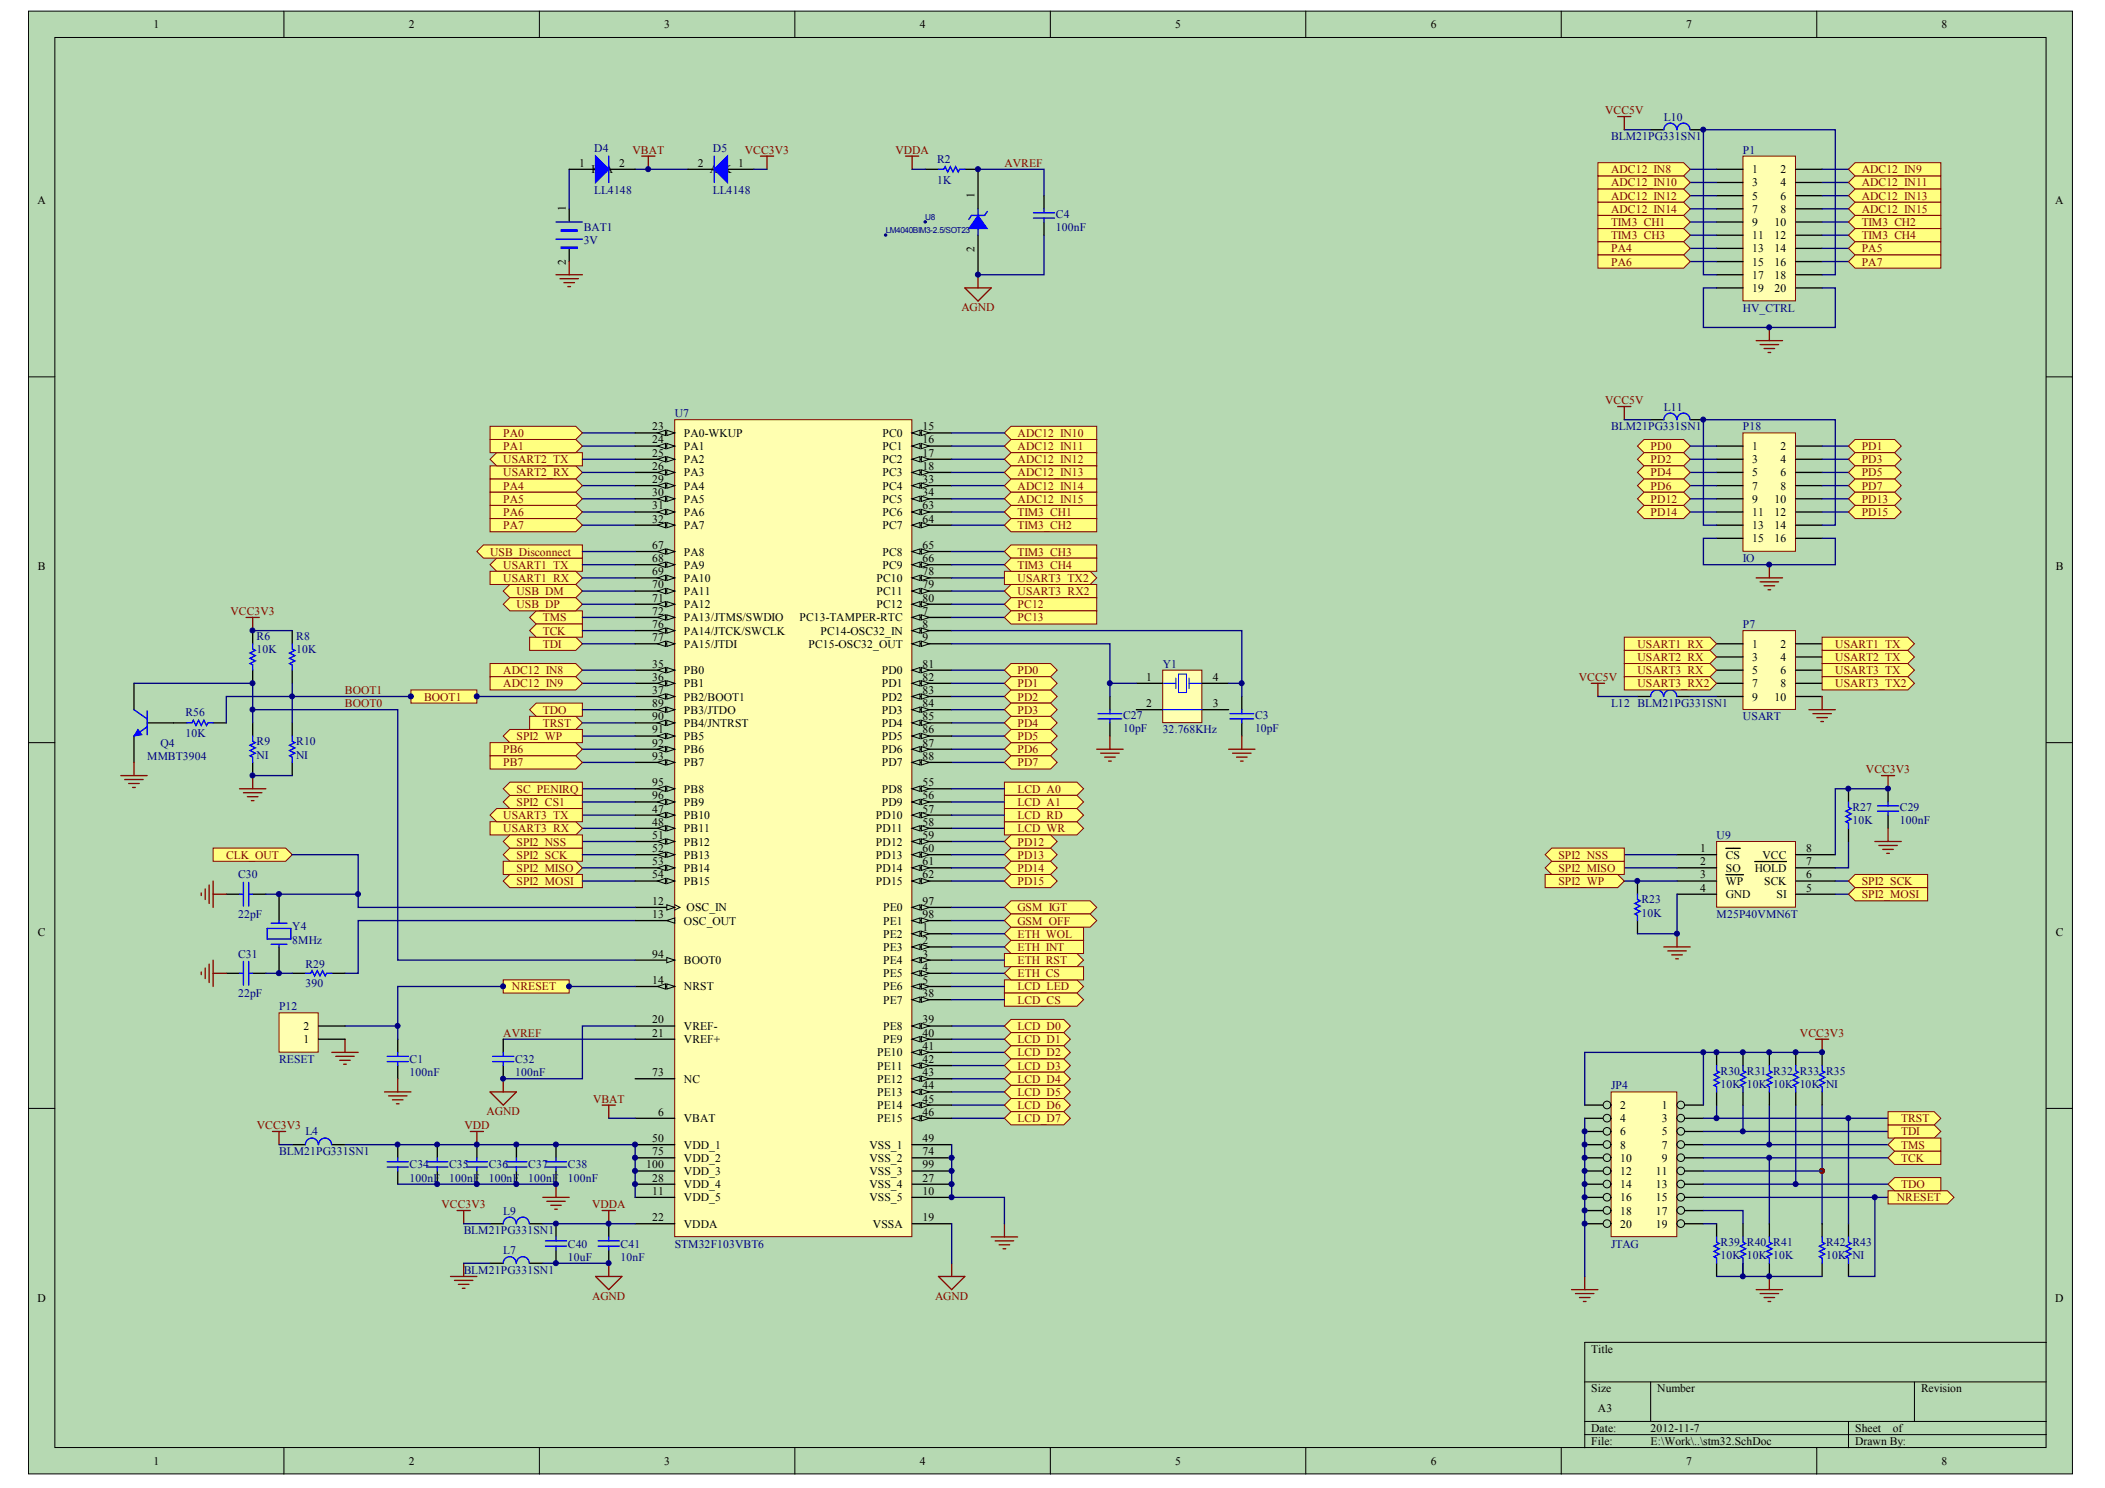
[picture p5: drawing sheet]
<svg xmlns="http://www.w3.org/2000/svg" width="297mm" height="210mm" viewBox="0 0 297 210" stroke-linecap="round" stroke-linejoin="round" font-family="sans-serif">
<defs><g id="words">
<g font-size="1.6">
<text x="21.6" y="4">1</text>
<text x="57.7" y="4">2</text>
<text x="93.7" y="4">3</text>
<text x="129.8" y="4">4</text>
<text x="165.8" y="4">5</text>
<text x="201.9" y="4">6</text>
<text x="237.9" y="4">7</text>
<text x="274" y="4">8</text>
<text x="81.7" y="23.5">1</text>
<text x="87.4" y="23.5">2</text>
<text x="98.5" y="23.5">2</text>
<text x="104.1" y="23.5">1</text>
<text x="5.3" y="28.8">A</text>
<text x="79.8" y="29.8" transform="rotate(-90 79.8 29.8)">1</text>
<text x="83.5" y="24.4">K A</text>
<text x="100.2" y="24.4">A K</text>
<text x="137.5" y="28" transform="rotate(-90 137.5 28)">1</text>
<text x="247.3" y="24.4">1</text>
<text x="247.3" y="26.3">3</text>
<text x="247.3" y="28.2">5</text>
<text x="251.3" y="24.4">2</text>
<text x="251.3" y="26.3">4</text>
<text x="251.3" y="28.2">6</text>
<text x="290" y="28.8">A</text>
<text x="137.5" y="35.5" transform="rotate(-90 137.5 35.5)">2</text>
<text x="247.3" y="30">7</text>
<text x="247.3" y="31.9">9</text>
<text x="247.3" y="33.7">11</text>
<text x="247.3" y="35.6">13</text>
<text x="250.4" y="31.9">10</text>
<text x="250.4" y="33.7">12</text>
<text x="250.4" y="35.6">14</text>
<text x="251.3" y="30">8</text>
<text x="79.8" y="37.4" transform="rotate(-90 79.8 37.4)">2</text>
<text x="247.3" y="37.5">15</text>
<text x="247.3" y="39.3">17</text>
<text x="247.3" y="41.2">19</text>
<text x="250.4" y="37.5">16</text>
<text x="250.4" y="39.3">18</text>
<text x="250.4" y="41.2">20</text>
<text x="92" y="60.7">23</text>
<text x="92" y="62.6">24</text>
<text x="92" y="64.4">25</text>
<text x="96.5" y="61.6">PA0-WKUP</text>
<text x="96.5" y="63.5">PA1</text>
<text x="96.5" y="65.4">PA2</text>
<text x="124.5" y="61.6">PC0</text>
<text x="124.5" y="63.5">PC1</text>
<text x="124.5" y="65.4">PC2</text>
<text x="130.2" y="60.7">15</text>
<text x="130.2" y="62.6">16</text>
<text x="130.2" y="64.4">17</text>
<text x="247.3" y="63.5">1</text>
<text x="247.3" y="65.4">3</text>
<text x="251.3" y="63.5">2</text>
<text x="251.3" y="65.4">4</text>
<text x="92" y="66.3">26</text>
<text x="92" y="68.1">29</text>
<text x="92" y="70">30</text>
<text x="92" y="71.9">31</text>
<text x="96.5" y="67.2">PA3</text>
<text x="96.5" y="69.1">PA4</text>
<text x="96.5" y="70.9">PA5</text>
<text x="124.5" y="67.2">PC3</text>
<text x="124.5" y="69.1">PC4</text>
<text x="124.5" y="70.9">PC5</text>
<text x="130.2" y="66.3">18</text>
<text x="130.2" y="68.1">33</text>
<text x="130.2" y="70">34</text>
<text x="130.2" y="71.9">63</text>
<text x="247.3" y="67.2">5</text>
<text x="247.3" y="69.1">7</text>
<text x="247.3" y="70.9">9</text>
<text x="250.4" y="70.9">10</text>
<text x="251.3" y="67.2">6</text>
<text x="251.3" y="69.1">8</text>
<text x="92" y="73.7">32</text>
<text x="92" y="77.4">67</text>
<text x="96.5" y="72.8">PA6</text>
<text x="96.5" y="74.6">PA7</text>
<text x="124.5" y="72.8">PC6</text>
<text x="124.5" y="74.6">PC7</text>
<text x="130.2" y="73.7">64</text>
<text x="130.2" y="77.4">65</text>
<text x="247.3" y="72.8">11</text>
<text x="247.3" y="74.6">13</text>
<text x="247.3" y="76.5">15</text>
<text x="250.4" y="72.8">12</text>
<text x="250.4" y="74.6">14</text>
<text x="250.4" y="76.5">16</text>
<text x="5.3" y="80.4">B</text>
<text x="92" y="79.3">68</text>
<text x="92" y="81.2">69</text>
<text x="92" y="83">70</text>
<text x="96.5" y="78.4">PA8</text>
<text x="96.5" y="80.2">PA9</text>
<text x="96.5" y="82.1">PA10</text>
<text x="96.5" y="83.9">PA11</text>
<text x="123.7" y="82.1">PC10</text>
<text x="123.7" y="83.9">PC11</text>
<text x="124.5" y="78.4">PC8</text>
<text x="124.5" y="80.2">PC9</text>
<text x="130.2" y="79.3">66</text>
<text x="130.2" y="81.2">78</text>
<text x="130.2" y="83">79</text>
<text x="290.1" y="80.4">B</text>
<text x="92" y="84.9">71</text>
<text x="92" y="86.7">72</text>
<text x="92" y="88.6">76</text>
<text x="96.5" y="85.8">PA12</text>
<text x="96.5" y="87.7">PA13/JTMS/SWDIO</text>
<text x="96.5" y="89.5">PA14/JTCK/SWCLK</text>
<text x="112.8" y="87.7">PC13-TAMPER-RTC</text>
<text x="115.8" y="89.5">PC14-OSC32_IN</text>
<text x="123.7" y="85.8">PC12</text>
<text x="130.2" y="84.9">80</text>
<text x="130.2" y="86.7">7</text>
<text x="130.2" y="88.6">8</text>
<text x="92" y="90.5">77</text>
<text x="92" y="94.2">35</text>
<text x="96.5" y="91.4">PA15/JTDI</text>
<text x="96.5" y="95.1">PB0</text>
<text x="114.1" y="91.4">PC15-OSC32_OUT</text>
<text x="124.4" y="95.1">PD0</text>
<text x="130.2" y="90.5">9</text>
<text x="130.2" y="94.2">81</text>
<text x="247.3" y="91.4">1</text>
<text x="247.3" y="93.2">3</text>
<text x="247.3" y="95.1">5</text>
<text x="251.3" y="91.4">2</text>
<text x="251.3" y="93.2">4</text>
<text x="251.3" y="95.1">6</text>
<text x="92" y="96">36</text>
<text x="92" y="97.9">37</text>
<text x="92" y="99.7">89</text>
<text x="92" y="101.6">90</text>
<text x="96.5" y="97">PB1</text>
<text x="96.5" y="98.8">PB2/BOOT1</text>
<text x="96.5" y="100.7">PB3/JTDO</text>
<text x="124.4" y="97">PD1</text>
<text x="124.4" y="98.8">PD2</text>
<text x="124.4" y="100.7">PD3</text>
<text x="130.2" y="96">82</text>
<text x="130.2" y="97.9">83</text>
<text x="130.2" y="99.7">84</text>
<text x="130.2" y="101.6">85</text>
<text x="161.7" y="99.7">2</text>
<text x="161.7" y="96">1</text>
<text x="171.1" y="99.7">3</text>
<text x="171.1" y="96">4</text>
<text x="247.3" y="97">7</text>
<text x="247.3" y="98.8">9</text>
<text x="250.4" y="98.8">10</text>
<text x="251.3" y="97">8</text>
<text x="92" y="103.5">91</text>
<text x="92" y="105.3">92</text>
<text x="92" y="107.2">93</text>
<text x="96.5" y="102.5">PB4/JNTRST</text>
<text x="96.5" y="104.4">PB5</text>
<text x="96.5" y="106.3">PB6</text>
<text x="124.4" y="102.5">PD4</text>
<text x="124.4" y="104.4">PD5</text>
<text x="124.4" y="106.3">PD6</text>
<text x="130.2" y="103.5">86</text>
<text x="130.2" y="105.3">87</text>
<text x="130.2" y="107.2">88</text>
<text x="92" y="110.9">95</text>
<text x="92" y="112.8">96</text>
<text x="96.5" y="108.1">PB7</text>
<text x="96.5" y="111.8">PB8</text>
<text x="96.5" y="113.7">PB9</text>
<text x="124.4" y="108.1">PD7</text>
<text x="124.4" y="111.8">PD8</text>
<text x="124.4" y="113.7">PD9</text>
<text x="130.2" y="110.9">55</text>
<text x="130.2" y="112.8">56</text>
<text x="92" y="114.6">47</text>
<text x="92" y="116.5">48</text>
<text x="92" y="118.3">51</text>
<text x="96.5" y="115.6">PB10</text>
<text x="96.5" y="117.4">PB11</text>
<text x="96.5" y="119.3">PB12</text>
<text x="123.6" y="115.6">PD10</text>
<text x="123.6" y="117.4">PD11</text>
<text x="123.6" y="119.3">PD12</text>
<text x="130.2" y="114.6">57</text>
<text x="130.2" y="116.5">58</text>
<text x="130.2" y="118.3">59</text>
<text x="92" y="120.2">52</text>
<text x="92" y="122.1">53</text>
<text x="92" y="123.9">54</text>
<text x="96.5" y="121.1">PB13</text>
<text x="96.5" y="123">PB14</text>
<text x="96.5" y="124.8">PB15</text>
<text x="123.6" y="121.1">PD13</text>
<text x="123.6" y="123">PD14</text>
<text x="123.6" y="124.8">PD15</text>
<text x="130.2" y="120.2">60</text>
<text x="130.2" y="122.1">61</text>
<text x="130.2" y="123.9">62</text>
<text x="239.9" y="120.2">1</text>
<text x="239.9" y="122.1">2</text>
<text x="239.9" y="123.9">3</text>
<text x="239.9" y="125.8">4</text>
<text x="243.5" y="121.1">CS</text>
<text x="243.5" y="123">SO</text>
<text x="243.5" y="124.8">WP</text>
<text x="247.6" y="123">HOLD</text>
<text x="248.7" y="121.1">VCC</text>
<text x="248.9" y="124.8">SCK</text>
<text x="254.9" y="125.8">5</text>
<text x="254.9" y="123.9">6</text>
<text x="254.9" y="122.1">7</text>
<text x="254.9" y="120.2">8</text>
<text x="92" y="127.6">12</text>
<text x="92" y="129.5">13</text>
<text x="96.5" y="130.4">OSC_OUT</text>
<text x="96.9" y="128.6">OSC_IN</text>
<text x="124.6" y="128.6">PE0</text>
<text x="124.6" y="130.4">PE1</text>
<text x="130.2" y="127.6">97</text>
<text x="130.2" y="129.5">98</text>
<text x="130.2" y="131.4">1</text>
<text x="243.5" y="126.7">GND</text>
<text x="250.7" y="126.7">SI</text>
<text x="5.3" y="132">C</text>
<text x="92" y="135.1">94</text>
<text x="96.5" y="136">BOOT0</text>
<text x="124.6" y="132.3">PE2</text>
<text x="124.6" y="134.1">PE3</text>
<text x="124.6" y="136">PE4</text>
<text x="124.6" y="137.9">PE5</text>
<text x="130.2" y="133.2">2</text>
<text x="130.2" y="135.1">3</text>
<text x="130.2" y="136.9">4</text>
<text x="290.1" y="132">C</text>
<text x="92" y="138.8">14</text>
<text x="96.5" y="139.7">NRST</text>
<text x="124.6" y="139.7">PE6</text>
<text x="124.6" y="141.6">PE7</text>
<text x="130.2" y="138.8">5</text>
<text x="130.2" y="140.7">38</text>
<text x="42.8" y="147.2">1</text>
<text x="42.8" y="145.3">2</text>
<text x="92" y="144.4">20</text>
<text x="92" y="146.2">21</text>
<text x="96.5" y="145.3">VREF-</text>
<text x="96.5" y="147.2">VREF+</text>
<text x="123.8" y="149">PE10</text>
<text x="124.6" y="145.3">PE8</text>
<text x="124.6" y="147.2">PE9</text>
<text x="130.2" y="144.4">39</text>
<text x="130.2" y="146.2">40</text>
<text x="130.2" y="148.1">41</text>
<text x="130.2" y="149.9">42</text>
<text x="92" y="151.8">73</text>
<text x="96.5" y="152.7">NC</text>
<text x="123.8" y="150.9">PE11</text>
<text x="123.8" y="152.7">PE12</text>
<text x="123.8" y="154.6">PE13</text>
<text x="130.2" y="151.8">43</text>
<text x="130.2" y="153.7">44</text>
<text x="130.2" y="155.5">45</text>
<text x="92" y="161.1">50</text>
<text x="92.9" y="157.4">6</text>
<text x="96.5" y="158.3">VBAT</text>
<text x="123.8" y="156.5">PE14</text>
<text x="123.8" y="158.3">PE15</text>
<text x="130.2" y="157.4">46</text>
<text x="130.2" y="161.1">49</text>
<text x="228.6" y="156.5">2</text>
<text x="228.6" y="158.3">4</text>
<text x="228.6" y="160.2">6</text>
<text x="234.5" y="156.5">1</text>
<text x="234.5" y="158.3">3</text>
<text x="234.5" y="160.2">5</text>
<text x="91.2" y="164.8">100</text>
<text x="92" y="163">75</text>
<text x="92" y="166.7">28</text>
<text x="96.5" y="162">VDD_1</text>
<text x="96.5" y="163.9">VDD_2</text>
<text x="96.5" y="165.8">VDD_3</text>
<text x="96.5" y="167.6">VDD_4</text>
<text x="122.7" y="162">VSS_1</text>
<text x="122.7" y="163.9">VSS_2</text>
<text x="122.7" y="165.8">VSS_3</text>
<text x="122.7" y="167.6">VSS_4</text>
<text x="130.2" y="163">74</text>
<text x="130.2" y="164.8">99</text>
<text x="130.2" y="166.7">27</text>
<text x="228.6" y="162">8</text>
<text x="228.6" y="163.9">10</text>
<text x="228.6" y="165.8">12</text>
<text x="228.6" y="167.6">14</text>
<text x="233.7" y="165.8">11</text>
<text x="233.7" y="167.6">13</text>
<text x="234.5" y="162">7</text>
<text x="234.5" y="163.9">9</text>
<text x="92" y="168.5">11</text>
<text x="92" y="172.3">22</text>
<text x="96.5" y="169.5">VDD_5</text>
<text x="96.5" y="173.2">VDDA</text>
<text x="122.7" y="169.5">VSS_5</text>
<text x="123.2" y="173.2">VSSA</text>
<text x="130.2" y="168.5">10</text>
<text x="130.2" y="172.3">19</text>
<text x="228.6" y="169.5">16</text>
<text x="228.6" y="171.3">18</text>
<text x="228.6" y="173.2">20</text>
<text x="233.7" y="169.5">15</text>
<text x="233.7" y="171.3">17</text>
<text x="233.7" y="173.2">19</text>
<text x="5.3" y="183.6">D</text>
<text x="290" y="183.6">D</text>
<text x="224.6" y="190.8">Title</text>
<text x="224.6" y="196.4">Size</text>
<text x="233.9" y="196.4">Number</text>
<text x="271.1" y="196.4">Revision</text>
<text x="224.6" y="202">Date:</text>
<text x="224.6" y="203.8">File:</text>
<text x="225.5" y="199.2">A3</text>
<text x="232.9" y="202">2012-11-7</text>
<text x="232.9" y="203.8">E:\Work\..\stm32.SchDoc</text>
<text x="261.8" y="202">Sheet</text>
<text x="261.8" y="203.8">Drawn By:</text>
<text x="267.1" y="202">of</text>
<text x="21.6" y="206.6">1</text>
<text x="57.7" y="206.6">2</text>
<text x="93.7" y="206.6">3</text>
<text x="129.8" y="206.6">4</text>
<text x="165.8" y="206.6">5</text>
<text x="201.9" y="206.6">6</text>
<text x="237.9" y="206.6">7</text>
<text x="274" y="206.6">8</text>
</g>
<g font-size="1.6" fill="#800000">
<text x="226.5" y="16.1">VCC5V</text>
<text x="89.3" y="21.7">VBAT</text>
<text x="105.1" y="21.7">VCC3V3</text>
<text x="126.3" y="21.7">VDDA</text>
<text x="141.7" y="23.5">AVREF</text>
<text x="227.3" y="26.3">ADC12_IN10</text>
<text x="227.3" y="28.2">ADC12_IN12</text>
<text x="227.3" y="24.4">ADC12_IN8</text>
<text x="262.7" y="26.3">ADC12_IN11</text>
<text x="262.7" y="28.2">ADC12_IN13</text>
<text x="262.7" y="24.4">ADC12_IN9</text>
<text x="227.3" y="30">ADC12_IN14</text>
<text x="227.3" y="31.9">TIM3_CH1</text>
<text x="227.3" y="33.7">TIM3_CH3</text>
<text x="227.3" y="35.6">PA4</text>
<text x="262.7" y="30">ADC12_IN15</text>
<text x="262.7" y="31.9">TIM3_CH2</text>
<text x="262.7" y="33.7">TIM3_CH4</text>
<text x="262.7" y="35.6">PA5</text>
<text x="227.3" y="37.5">PA6</text>
<text x="262.7" y="37.5">PA7</text>
<text x="135.7" y="43.9">AGND</text>
<text x="226.5" y="57">VCC5V</text>
<text x="71" y="65.4">USART2_TX</text>
<text x="71" y="61.6">PA0</text>
<text x="71" y="63.5">PA1</text>
<text x="143.6" y="61.6">ADC12_IN10</text>
<text x="143.6" y="63.5">ADC12_IN11</text>
<text x="143.6" y="65.4">ADC12_IN12</text>
<text x="232.9" y="63.5">PD0</text>
<text x="232.9" y="65.4">PD2</text>
<text x="262.7" y="63.5">PD1</text>
<text x="262.7" y="65.4">PD3</text>
<text x="71" y="67.2">USART2_RX</text>
<text x="71" y="69.1">PA4</text>
<text x="71" y="70.9">PA5</text>
<text x="143.6" y="67.2">ADC12_IN13</text>
<text x="143.6" y="69.1">ADC12_IN14</text>
<text x="143.6" y="70.9">ADC12_IN15</text>
<text x="232.9" y="67.2">PD4</text>
<text x="232.9" y="69.1">PD6</text>
<text x="232.9" y="70.9">PD12</text>
<text x="262.7" y="67.2">PD5</text>
<text x="262.7" y="69.1">PD7</text>
<text x="262.7" y="70.9">PD13</text>
<text x="71" y="72.8">PA6</text>
<text x="71" y="74.6">PA7</text>
<text x="143.6" y="72.8">TIM3_CH1</text>
<text x="143.6" y="74.6">TIM3_CH2</text>
<text x="232.9" y="72.8">PD14</text>
<text x="262.7" y="72.8">PD15</text>
<text x="69.2" y="78.4">USB_Disconnect</text>
<text x="71" y="80.2">USART1_TX</text>
<text x="71" y="82.1">USART1_RX</text>
<text x="72.9" y="83.9">USB_DM</text>
<text x="143.6" y="82.1">USART3_TX2</text>
<text x="143.6" y="83.9">USART3_RX2</text>
<text x="143.6" y="78.4">TIM3_CH3</text>
<text x="143.6" y="80.2">TIM3_CH4</text>
<text x="32.5" y="86.7">VCC3V3</text>
<text x="72.9" y="85.8">USB_DP</text>
<text x="76.6" y="87.7">TMS</text>
<text x="76.6" y="89.5">TCK</text>
<text x="143.6" y="85.8">PC12</text>
<text x="143.6" y="87.7">PC13</text>
<text x="71" y="95.1">ADC12_IN8</text>
<text x="76.6" y="91.4">TDI</text>
<text x="143.6" y="95.1">PD0</text>
<text x="231.1" y="91.4">USART1_RX</text>
<text x="231.1" y="93.2">USART2_RX</text>
<text x="231.1" y="95.1">USART3_RX</text>
<text x="259" y="91.4">USART1_TX</text>
<text x="259" y="93.2">USART2_TX</text>
<text x="259" y="95.1">USART3_TX</text>
<text x="48.7" y="99.7">BOOT0</text>
<text x="48.7" y="97.9">BOOT1</text>
<text x="59.8" y="98.8">BOOT1</text>
<text x="71" y="97">ADC12_IN9</text>
<text x="76.6" y="100.7">TDO</text>
<text x="143.6" y="98.8">PD2</text>
<text x="143.6" y="97">PD1</text>
<text x="143.6" y="100.7">PD3</text>
<text x="222.8" y="96">VCC5V</text>
<text x="231.1" y="97">USART3_RX2</text>
<text x="259" y="97">USART3_TX2</text>
<text x="71" y="106.3">PB6</text>
<text x="72.9" y="104.4">SPI2_WP</text>
<text x="76.6" y="102.5">TRST</text>
<text x="143.6" y="102.5">PD4</text>
<text x="143.6" y="106.3">PD6</text>
<text x="143.6" y="104.4">PD5</text>
<text x="71" y="108.1">PB7</text>
<text x="72.9" y="113.7">SPI2_CS1</text>
<text x="72.9" y="111.8">SC_PENIRQ</text>
<text x="143.6" y="111.8">LCD_A0</text>
<text x="143.6" y="113.7">LCD_A1</text>
<text x="143.6" y="108.1">PD7</text>
<text x="263.3" y="109">VCC3V3</text>
<text x="71" y="117.4">USART3_RX</text>
<text x="71" y="115.6">USART3_TX</text>
<text x="72.9" y="119.3">SPI2_NSS</text>
<text x="143.6" y="117.4">LCD_WR</text>
<text x="143.6" y="115.6">LCD_RD</text>
<text x="143.6" y="119.3">PD12</text>
<text x="31.9" y="121.1">CLK_OUT</text>
<text x="72.9" y="121.1">SPI2_SCK</text>
<text x="72.9" y="123">SPI2_MISO</text>
<text x="72.9" y="124.8">SPI2_MOSI</text>
<text x="143.6" y="121.1">PD13</text>
<text x="143.6" y="124.8">PD15</text>
<text x="143.6" y="123">PD14</text>
<text x="219.9" y="123">SPI2_MISO</text>
<text x="219.9" y="124.8">SPI2_WP</text>
<text x="219.9" y="121.1">SPI2_NSS</text>
<text x="262.7" y="124.8">SPI2_SCK</text>
<text x="143.6" y="128.6">GSM_IGT</text>
<text x="143.6" y="130.4">GSM_OFF</text>
<text x="262.7" y="126.7">SPI2_MOSI</text>
<text x="143.6" y="134.1">ETH_INT</text>
<text x="143.6" y="136">ETH_RST</text>
<text x="143.6" y="132.3">ETH_WOL</text>
<text x="143.6" y="137.9">ETH_CS</text>
<text x="72.2" y="139.7">NRESET</text>
<text x="143.6" y="139.7">LCD_LED</text>
<text x="143.6" y="141.6">LCD_CS</text>
<text x="71" y="146.2">AVREF</text>
<text x="143.6" y="145.3">LCD_D0</text>
<text x="143.6" y="147.2">LCD_D1</text>
<text x="143.6" y="149">LCD_D2</text>
<text x="254" y="146.2">VCC3V3</text>
<text x="83.7" y="155.5">VBAT</text>
<text x="143.6" y="150.9">LCD_D3</text>
<text x="143.6" y="152.7">LCD_D4</text>
<text x="143.6" y="154.6">LCD_D5</text>
<text x="36.2" y="159.2">VCC3V3</text>
<text x="65.5" y="159.2">VDD</text>
<text x="68.7" y="157.3">AGND</text>
<text x="143.6" y="156.5">LCD_D6</text>
<text x="143.6" y="158.3">LCD_D7</text>
<text x="268.3" y="160.2">TDI</text>
<text x="268.3" y="158.3">TRST</text>
<text x="268.3" y="162">TMS</text>
<text x="268.3" y="163.9">TCK</text>
<text x="268.3" y="167.6">TDO</text>
<text x="62.3" y="170.4">VCC3V3</text>
<text x="83.5" y="170.4">VDDA</text>
<text x="267.7" y="169.5">NRESET</text>
<text x="83.6" y="183.4">AGND</text>
<text x="131.9" y="183.4">AGND</text>
</g>
<g font-size="1.6" fill="#000080">
<text x="234.8" y="17">L10</text>
<text x="83.9" y="21.5">D4</text>
<text x="100.6" y="21.5">D5</text>
<text x="132.2" y="23">R2</text>
<text x="227.3" y="19.8">BLM21PG331SN1</text>
<text x="246" y="21.7">P1</text>
<text x="83.9" y="27.4">LL4148</text>
<text x="100.6" y="27.4">LL4148</text>
<text x="132.2" y="25.9">1K</text>
<text x="82.4" y="32.6">BAT1</text>
<text x="82.4" y="34.5">3V</text>
<text x="149" y="30.8">C4</text>
<text x="149" y="32.6">100nF</text>
<text x="246" y="44">HV_CTRL</text>
<text x="95.2" y="58.8">U7</text>
<text x="234.8" y="57.9">L11</text>
<text x="227.3" y="60.7">BLM21PG331SN1</text>
<text x="246" y="60.7">P18</text>
<text x="246" y="79.3">IO</text>
<text x="246" y="88.6">P7</text>
<text x="36.2" y="90.3">R6</text>
<text x="36.2" y="92.1">10K</text>
<text x="41.8" y="90.3">R8</text>
<text x="41.8" y="92.1">10K</text>
<text x="164.1" y="94.2">Y1</text>
<text x="26.2" y="101">R56</text>
<text x="158.5" y="101.4">C27</text>
<text x="177.1" y="101.4">C3</text>
<text x="227.3" y="99.7">L12 BLM21PG331SN1</text>
<text x="246" y="101.6">USART</text>
<text x="20.8" y="107.2">MMBT3904</text>
<text x="22.6" y="105.3">Q4</text>
<text x="26.2" y="104">10K</text>
<text x="36.2" y="105.1">R9</text>
<text x="36.2" y="107">NI</text>
<text x="41.8" y="105.1">R10</text>
<text x="41.8" y="107">NI</text>
<text x="158.5" y="103.3">10pF</text>
<text x="164.1" y="103.5">32.768KHz</text>
<text x="177.1" y="103.3">10pF</text>
<text x="242.2" y="118.3">U9</text>
<text x="261.4" y="114.4">R27</text>
<text x="261.4" y="116.3">10K</text>
<text x="268.1" y="114.4">C29</text>
<text x="268.1" y="116.3">100nF</text>
<text x="33.6" y="123.9">C30</text>
<text x="33.6" y="129.5">22pF</text>
<text x="41.2" y="131.2">Y4</text>
<text x="231.6" y="127.5">R23</text>
<text x="231.6" y="129.3">10K</text>
<text x="242.2" y="129.5">M25P40VMN6T</text>
<text x="33.6" y="135.1">C31</text>
<text x="41.2" y="133.2">8MHz</text>
<text x="43.1" y="136.6">R29</text>
<text x="33.6" y="140.7">22pF</text>
<text x="39.4" y="142.5">P12</text>
<text x="43.1" y="139.2">390</text>
<text x="39.4" y="149.9">RESET</text>
<text x="57.8" y="149.9">C1</text>
<text x="72.7" y="149.9">C32</text>
<text x="57.8" y="151.8">100nF</text>
<text x="72.7" y="151.8">100nF</text>
<text x="227.3" y="153.7">JP4</text>
<text x="242.8" y="151.6">R30 R31 R32 R33 R35</text>
<text x="242.8" y="153.5">10K 10K 10K 10K NI</text>
<text x="43.1" y="160.2">L4</text>
<text x="39.4" y="163">BLM21PG331SN1</text>
<text x="57.8" y="164.8">C34</text>
<text x="57.8" y="166.7">100nF</text>
<text x="63.4" y="164.8">C35</text>
<text x="63.4" y="166.7">100nF</text>
<text x="69" y="164.8">C36</text>
<text x="69" y="166.7">100nF</text>
<text x="74.6" y="164.8">C37</text>
<text x="74.6" y="166.7">100nF</text>
<text x="80.1" y="164.8">C38</text>
<text x="80.1" y="166.7">100nF</text>
<text x="71" y="171.3">L9</text>
<text x="65.4" y="174.1">BLM21PG331SN1</text>
<text x="65.4" y="179.7">BLM21PG331SN1</text>
<text x="71" y="176.9">L7</text>
<text x="80.1" y="176">C40</text>
<text x="80.1" y="177.8">10uF</text>
<text x="87.6" y="176">C41</text>
<text x="87.6" y="177.8">10nF</text>
<text x="95.2" y="176">STM32F103VBT6</text>
<text x="227.3" y="176">JTAG</text>
<text x="242.8" y="175.8">R39 R40 R41</text>
<text x="242.8" y="177.7">10K 10K 10K</text>
<text x="257.7" y="175.8">R42 R43</text>
<text x="257.7" y="177.7">10K NI</text>
</g>
<g font-size="1.2" fill="#000080">
<text x="125" y="32.9">LM4040BIM3-2.5/SOT23</text>
<text x="130.6" y="31.1">U8</text>
</g>
</g></defs>
<g fill="#b6d9b2" stroke="#000" stroke-width=".14">
<path d="M4 1.6h288.4v206.3h-288.4z"/>
<path d="M7.7 5.3h281v198.9h-281z"/>
</g>
<g fill="none" stroke="#000" stroke-width=".14">
<path d="M40.1 1.6v3.7M76.1 1.6v3.7M112.2 1.6v3.7M148.2 1.6v3.7M184.3 1.6v3.7M220.3 1.6v3.7M256.4 1.6v3.7M4 53.2h3.7M288.8 53.2h3.7M4 104.8h3.7M288.8 104.8h3.7M4 156.4h3.7"/>
<path d="M288.8 156.4h3.7M223.6 194.9h65.2M232.9 194.9v5.6M270.1 194.9v5.6M288.8 189.4h-65.2v14.8M40.1 204.2v3.8M76.1 204.2v3.8M112.2 204.2v3.8M148.2 204.2v3.8M184.3 204.2v3.8M220.3 204.2v3.8M223.6 200.5h65.2"/>
<path d="M223.6 202.4h65.2M256.4 204.2v3.8M260.8 200.5v3.7"/>
</g>
<circle cx="257.1" cy="165.2" r=".35" fill="#000080" stroke="#000080" stroke-width=".14"/>
<g fill="none" stroke="#800000" stroke-width=".19">
<path d="M33.8 111.3h3.7M34.4 111.8h2.6M34.9 112.4h1.5M35.5 112.9h.3M35.7 109.4v1.9M154.8 105.7h3.7M155.3 106.2h2.6M155.9 106.8h1.5M156.4 107.4h.4M156.6 103.8v1.9M173.4 105.7h3.7M173.9 106.2h2.6"/>
<path d="M174.5 106.8h1.5M175 107.4h.4M175.2 103.8v1.9M46.8 148.5h3.7M47.4 149h2.6M47.9 149.6h1.5M48.5 150.1h.4M48.7 146.6v1.9"/>
</g>
<path d="M156.6 98.3v1.8M175.2 98.3v1.8M156.6 102v1.8M175.2 102v1.8" fill="none" stroke="#000" stroke-width=".19"/>
<path d="M154.9 101.4h3.4M154.9 100.7h3.4M156.6 100.1v.6M156.6 101.4v.6M173.6 101.4h3.3M173.6 100.7h3.3M175.2 100.1v.6M175.2 101.4v.6" fill="none" stroke="#00f" stroke-width=".19"/>
<g fill="#ffff80" stroke="#800000" stroke-width=".14">
<path d="M74.7 89.9h6.6l.9 .9-.9 .9h-6.6z" fill-rule="evenodd"/>
<path d="M74.7 87.1l1-.9h6.5v1.8h-6.5z" fill-rule="evenodd"/>
<path d="M74.7 89l1-1h6.5v1.9h-6.5z" fill-rule="evenodd"/>
<path d="M69.2 79.7l.9-1h12.1v1.9h-12.1z" fill-rule="evenodd"/>
<path d="M69.2 80.6h12.1l.9 .9-.9 .9h-12.1z" fill-rule="evenodd"/>
<path d="M71 83.4l.9-1h9.4l.9 1-.9 .9h-9.4z" fill-rule="evenodd"/>
<path d="M71 85.2l.9-.9h9.4l.9 .9-.9 1h-9.4z" fill-rule="evenodd"/>
</g>
<path d="M82.2 79.7h7.4M82.2 81.5h7.4M82.2 83.4h7.4M82.2 85.2h7.4M82.2 87.1h7.4M82.2 89h7.4M82.2 90.8h7.4" fill="none" stroke="#000080" stroke-width=".19"/>
<g fill="#ffff80" stroke="#800000" stroke-width=".14">
<path d="M74.7 101h6.6l.9 1-.9 .9h-6.6z" fill-rule="evenodd"/>
<path d="M74.7 100.1l1-.9h6.5v1.8h-6.5z" fill-rule="evenodd"/>
</g>
<path d="M82.2 100.1h7.4M82.2 102h7.4" fill="none" stroke="#000080" stroke-width=".19"/>
<g fill="#ffff80" stroke="#800000" stroke-width=".14">
<path d="M69.2 65.7h12.1l.9 .9-.9 1h-12.1z" fill-rule="evenodd"/>
<path d="M69.2 64.8l.9-.9h12.1v1.8h-12.1z" fill-rule="evenodd"/>
<path d="M141.7 61.1l1-1h12.1v1.9h-12.1z" fill-rule="evenodd"/>
<path d="M71 120.6l.9-1h10.3v1.9h-10.3z" fill-rule="evenodd"/>
<path d="M71 121.5h10.3l.9 .9-.9 1h-10.3z" fill-rule="evenodd"/>
<path d="M71 124.3l.9-.9h10.3v1.8h-10.3z" fill-rule="evenodd"/>
</g>
<path d="M82.2 68.5h7.4M82.2 62.9h7.4M82.2 64.8h7.4M82.2 61.1h7.4" fill="none" stroke="#000080" stroke-width=".19"/>
<path d="M71 113.1l.9-.9h10.3v1.9h-10.3z" fill-rule="evenodd" fill="#ffff80" stroke="#800000" stroke-width=".14"/>
<path d="M82.2 72.2h7.4M82.2 70.4h7.4M82.2 74.1h7.4M82.2 66.6h7.4M82.2 113.1h7.4M82.2 115h7.4M82.2 116.8h7.4M82.2 105.7h7.4M82.2 107.5h7.4M82.2 111.3h7.4" fill="none" stroke="#000080" stroke-width=".19"/>
<path d="M67.3 77.8l.9-.9h14v1.8h-14z" fill-rule="evenodd" fill="#ffff80" stroke="#800000" stroke-width=".14"/>
<g fill="none" stroke="#000" stroke-width=".19">
<path d="M31.9 137.3h1.9M31.9 126.1h1.9M35.7 137.3h1.8M35.7 126.1h1.8M39.4 126.1v3.8M39.4 133.6v3.7M41.2 137.3h1.9M46.8 137.3h1.9M56.1 161.5v1.8M56.1 165.2v1.8M61.7 161.5v1.8M61.7 165.2v1.8"/>
<path d="M67.3 161.5v1.8M67.3 165.2v1.8M72.9 161.5v1.8M72.9 165.2v1.8M78.5 161.5v1.8M78.5 165.2v1.8"/>
</g>
<g fill="none" stroke="#00f" stroke-width=".19">
<path d="M33.8 137.3h.6M33.8 126.1h.6M34.4 124.5v3.3M34.4 135.6v3.4M35.1 137.3h.6M35.1 124.5v3.3M35.1 135.6v3.4M35.1 126.1h.6M37.7 131h3.4v1.5h-3.4zM38.3 130.2h2.2M38.3 133.2h2.2M39.4 129.9v.3"/>
<path d="M39.4 133.2v.4M43.1 137.3h.7l.2-.4 .4 .8 .4-.8 .3 .8 .4-.8 .4 .8 .2-.4h.7M54.6 163.9h3M54.6 164.6h3M56.1 163.3v.6M56.1 164.6v.6M60.2 163.9h3M60.2 164.6h3M61.7 163.3v.6M61.7 164.6v.6M65.8 163.9h3M65.8 164.6h3"/>
<path d="M67.3 163.3v.6M67.3 164.6v.6M71.4 163.9h3M71.4 164.6h3M72.9 163.3v.6M72.9 164.6v.6M77 163.9h2.9M77 164.6h2.9M78.5 163.3v.6M78.5 164.6v.6"/>
</g>
<g fill="none" stroke="#800000" stroke-width=".19">
<path d="M28.4 126v.3M28.4 137.1v.4M29 125.4v1.5M29 136.6v1.4M29.5 124.8v2.6M29.5 136v2.6M30.1 124.3v3.7M30.1 135.4v3.8M30.1 137.3h1.8M30.1 126.1h1.8M76.6 168.9h3.7M77.2 169.5h2.6"/>
<path d="M77.7 170h1.5M78.3 170.6h.3M78.5 167v1.9"/>
</g>
<path d="M37.5 137.3h3.7M89.6 129.9h-39.1v7.4h-1.8M56.1 167h22.4" fill="none" stroke="#000080" stroke-width=".19"/>
<path d="M227.3 154h9.3v20.4h-9.3z" fill="#ffffb0" stroke="#800000" stroke-width=".14"/>
<path d="M236.6 155.9h3.8" fill="none" stroke="#000" stroke-width=".19"/>
<circle cx="237.2" cy="155.9" r=".53" fill="#b6d9b2" stroke="#000" stroke-width=".14"/>
<path d="M223.6 155.9h3.7" fill="none" stroke="#000" stroke-width=".19"/>
<circle cx="226.8" cy="155.9" r=".54" fill="#b6d9b2" stroke="#000" stroke-width=".14"/>
<path d="M236.6 157.7h3.8" fill="none" stroke="#000" stroke-width=".19"/>
<circle cx="237.2" cy="157.7" r=".53" fill="#b6d9b2" stroke="#000" stroke-width=".14"/>
<path d="M223.6 157.7h3.7" fill="none" stroke="#000" stroke-width=".19"/>
<circle cx="226.8" cy="157.7" r=".54" fill="#b6d9b2" stroke="#000" stroke-width=".14"/>
<path d="M236.6 159.6h3.8" fill="none" stroke="#000" stroke-width=".19"/>
<circle cx="237.2" cy="159.6" r=".53" fill="#b6d9b2" stroke="#000" stroke-width=".14"/>
<path d="M223.6 159.6h3.7" fill="none" stroke="#000" stroke-width=".19"/>
<circle cx="226.8" cy="159.6" r=".54" fill="#b6d9b2" stroke="#000" stroke-width=".14"/>
<path d="M236.6 161.5h3.8" fill="none" stroke="#000" stroke-width=".19"/>
<circle cx="237.2" cy="161.4" r=".53" fill="#b6d9b2" stroke="#000" stroke-width=".14"/>
<path d="M223.6 161.5h3.7" fill="none" stroke="#000" stroke-width=".19"/>
<circle cx="226.8" cy="161.4" r=".54" fill="#b6d9b2" stroke="#000" stroke-width=".14"/>
<path d="M236.6 163.3h3.8" fill="none" stroke="#000" stroke-width=".19"/>
<circle cx="237.2" cy="163.3" r=".53" fill="#b6d9b2" stroke="#000" stroke-width=".14"/>
<path d="M223.6 163.3h3.7" fill="none" stroke="#000" stroke-width=".19"/>
<circle cx="226.8" cy="163.3" r=".54" fill="#b6d9b2" stroke="#000" stroke-width=".14"/>
<path d="M236.6 165.2h3.8" fill="none" stroke="#000" stroke-width=".19"/>
<circle cx="237.2" cy="165.2" r=".53" fill="#b6d9b2" stroke="#000" stroke-width=".14"/>
<path d="M223.6 165.2h3.7" fill="none" stroke="#000" stroke-width=".19"/>
<circle cx="226.8" cy="165.2" r=".54" fill="#b6d9b2" stroke="#000" stroke-width=".14"/>
<path d="M236.6 167h3.8" fill="none" stroke="#000" stroke-width=".19"/>
<circle cx="237.2" cy="167" r=".53" fill="#b6d9b2" stroke="#000" stroke-width=".14"/>
<path d="M223.6 167h3.7" fill="none" stroke="#000" stroke-width=".19"/>
<circle cx="226.8" cy="167" r=".54" fill="#b6d9b2" stroke="#000" stroke-width=".14"/>
<path d="M236.6 168.9h3.8" fill="none" stroke="#000" stroke-width=".19"/>
<circle cx="237.2" cy="168.9" r=".53" fill="#b6d9b2" stroke="#000" stroke-width=".14"/>
<path d="M223.6 168.9h3.7" fill="none" stroke="#000" stroke-width=".19"/>
<circle cx="226.8" cy="168.9" r=".54" fill="#b6d9b2" stroke="#000" stroke-width=".14"/>
<path d="M236.6 170.8h3.8" fill="none" stroke="#000" stroke-width=".19"/>
<circle cx="237.2" cy="170.7" r=".53" fill="#b6d9b2" stroke="#000" stroke-width=".14"/>
<path d="M223.6 170.8h3.7" fill="none" stroke="#000" stroke-width=".19"/>
<circle cx="226.8" cy="170.7" r=".54" fill="#b6d9b2" stroke="#000" stroke-width=".14"/>
<path d="M236.6 172.6h3.8" fill="none" stroke="#000" stroke-width=".19"/>
<circle cx="237.2" cy="172.6" r=".53" fill="#b6d9b2" stroke="#000" stroke-width=".14"/>
<path d="M223.6 172.6h3.7" fill="none" stroke="#000" stroke-width=".19"/>
<circle cx="226.8" cy="172.6" r=".54" fill="#b6d9b2" stroke="#000" stroke-width=".14"/>
<g fill="none" stroke="#800000" stroke-width=".19">
<path d="M78.5 38.8h3.7M79 39.3h2.6M79.6 39.9h1.5M80.3 36.9v1.9M80.1 40.4h.4M221.8 181.9h3.7M222.3 182.5h2.6M222.9 183h1.5M223.4 183.6h.4M223.6 180.1v1.8M247.8 181.9h3.7M248.4 182.5h2.6"/>
<path d="M248.9 183h1.5M249.5 183.6h.4M249.7 180.1v1.8"/>
</g>
<g fill="none" stroke="#000080" stroke-width=".19">
<path d="M80.3 23.9v5.6M134.3 116.8h7.4M134.3 118.7h7.4M134.3 102h7.4M134.3 103.8h7.4M134.3 105.7h7.4M134.3 107.5h7.4M82.2 122.4h7.4M82.2 124.3h7.4M134.3 157.7h7.4M134.3 144.7h7.4M134.3 146.6h7.4"/>
<path d="M134.3 148.5h7.4M134.3 150.3h7.4M134.3 152.2h7.4M134.3 154h7.4M134.3 155.9h7.4M223.6 157.7v22.4M240.4 157.7h26M240.4 159.6h26M242.2 155.9v1.8M246 155.9v3.7M249.7 155.9v5.6M253.4 155.9v11.1"/>
<path d="M257.1 155.9v16.7M240.4 161.5h26M240.4 163.3h26M240.4 167h26M240.4 168.9h26M240.4 165.2h16.7M246 178.2v1.9M249.7 163.3v9.3M242.2 180.1h14.9"/>
</g>
<circle cx="257.1" cy="165.2" r=".35" fill="#800000" stroke="#800000" stroke-width=".14"/>
<g fill="none" stroke="#000" stroke-width=".19">
<path d="M80.3 29.5v1.8M80.3 35v1.9M242.2 148.5v1.8M242.2 154v1.9M246 148.5v1.8M246 154v1.9M249.7 148.5v1.8M249.7 154v1.9M253.4 148.5v1.8M253.4 154v1.9M257.1 148.5v1.8M257.1 154v1.9"/>
<path d="M242.2 172.6v1.9M242.2 178.2v1.9M246 172.6v1.9M246 178.2v1.9M249.7 172.6v1.9M249.7 178.2v1.9M257.1 172.6v1.9M257.1 178.2v1.9"/>
</g>
<path d="M78.5 33.7h3.7M78.5 31.3h3.7M242.2 150.3v.8l.4 .1-.7 .4 .7 .4-.7 .4 .7 .3-.7 .4 .3 .2v.7M246 150.3v.8l.3 .1-.7 .4 .7 .4-.7 .4 .7 .3-.7 .4 .4 .2v.7M249.7 150.3v.8l.3 .1-.7 .4 .7 .4-.7 .4 .7 .3-.7 .4 .4 .2v.7M253.4 150.3v.8l.4 .1-.8 .4 .8 .4-.8 .4 .8 .3-.8 .4 .4 .2v.7M257.1 150.3v.8l.4 .1-.8 .4 .8 .4-.8 .4 .8 .3-.8 .4 .4 .2v.7M242.2 174.5v.7l.4 .2-.7 .4 .7 .4-.7 .3 .7 .4-.7 .4 .3 .2v.7M246 174.5v.7l.3 .2-.7 .4 .7 .4-.7 .3 .7 .4-.7 .4 .4 .2v.7M249.7 174.5v.7l.3 .2-.7 .4 .7 .4-.7 .3 .7 .4-.7 .4 .4 .2v.7M257.1 174.5v.7l.4 .2-.8 .4 .8 .4-.8 .3 .8 .4-.8 .4 .4 .2v.7" fill="none" stroke="#00f" stroke-width=".19"/>
<g fill="#00f" stroke="#00f" stroke-width=".19">
<path d="M79.2 32.4h2.2v.2h-2.2z" fill-rule="evenodd"/>
<path d="M79.2 34.9h2.2v.1h-2.2z" fill-rule="evenodd"/>
</g>
<path d="M242.2 118.7h11.2v9.3h-11.2z" fill="#ffffb0" stroke="#800000" stroke-width=".14"/>
<g fill="none" stroke="#000" stroke-width=".19">
<path d="M243.5 119.7h2.1M260.8 111.3v1.8M260.8 116.8v1.9M236.6 120.6h5.6M236.6 122.4h5.6M236.6 124.3h5.6M236.6 126.1h5.6M243.5 123.4h2.5M247.6 121.5h4.5M253.4 120.6h5.6M253.4 122.4h5.6M253.4 124.3h5.6"/>
<path d="M253.4 126.1h5.6M260.8 172.6v1.9M260.8 178.2v1.9"/>
</g>
<path d="M260.8 118.7v3.7h-1.8M266.4 111.3h-7.4v9.3M229.2 120.6h7.4M229.2 122.4h7.4M229.2 124.3h7.4M259 124.3h1.8M259 126.1h1.8M260.8 157.7v14.9M264.6 168.9v11.2h-3.8" fill="none" stroke="#000080" stroke-width=".19"/>
<path d="M260.8 113.1v.8l.4 .2-.7 .3 .7 .4-.7 .4 .7 .3-.7 .4 .3 .2v.7M260.8 174.5v.7l.4 .2-.7 .4 .7 .4-.7 .3 .7 .4-.7 .4 .3 .2v.7" fill="none" stroke="#00f" stroke-width=".19"/>
<path d="M234.8 133.6h3.7M235.3 134.1h2.7M235.9 134.7h1.5M236.5 135.3h.3M236.6 131.7v1.9" fill="none" stroke="#800000" stroke-width=".19"/>
<path d="M95.2 59.2h33.5v115.2h-33.5z" fill="#ffffb0" stroke="#800000" stroke-width=".14"/>
<path d="M89.6 135.4h5.6" fill="none" stroke="#000" stroke-width=".19"/>
<path d="M94.1 135.1l1.1 .3-1.1 .4z" fill="#b6d9b2" stroke="#000" stroke-width=".14"/>
<path d="M89.6 139.2h5.6M89.6 152.2h5.6" fill="none" stroke="#000" stroke-width=".19"/>
<g fill="#b6d9b2" stroke="#000" stroke-width=".14">
<path d="M94.1 138.8l1.1 .4-1.1 .3z"/>
<path d="M92.8 139.2l1.1-.4v.7z"/>
</g>
<path d="M89.6 128h5.6" fill="none" stroke="#000" stroke-width=".19"/>
<path d="M95.2 127.6l.8 .4-.8 .4" fill="none" stroke="#000" stroke-width=".14"/>
<path d="M94.1 127.6l1.1 .4-1.1 .4z" fill="#b6d9b2" stroke="#000" stroke-width=".14"/>
<path d="M89.6 129.9h5.6" fill="none" stroke="#000" stroke-width=".19"/>
<path d="M94.1 129.9l1.1-.4v.7z" fill="#b6d9b2" stroke="#000" stroke-width=".14"/>
<path d="M89.6 61.1h5.6" fill="none" stroke="#000" stroke-width=".19"/>
<g fill="#b6d9b2" stroke="#000" stroke-width=".14">
<path d="M94.1 60.7l1.1 .4-1.1 .3z"/>
<path d="M92.8 61.1l1.1-.4v.7z"/>
</g>
<path d="M89.6 62.9h5.6" fill="none" stroke="#000" stroke-width=".19"/>
<g fill="#b6d9b2" stroke="#000" stroke-width=".14">
<path d="M94.1 62.6l1.1 .3-1.1 .4z"/>
<path d="M92.8 62.9l1.1-.3v.7z"/>
</g>
<path d="M89.6 64.8h5.6" fill="none" stroke="#000" stroke-width=".19"/>
<g fill="#b6d9b2" stroke="#000" stroke-width=".14">
<path d="M94.1 64.4l1.1 .4-1.1 .4z"/>
<path d="M92.8 64.8l1.1-.4v.8z"/>
</g>
<path d="M89.6 66.6h5.6" fill="none" stroke="#000" stroke-width=".19"/>
<g fill="#b6d9b2" stroke="#000" stroke-width=".14">
<path d="M94.1 66.3l1.1 .3-1.1 .4z"/>
<path d="M92.8 66.6l1.1-.3v.7z"/>
</g>
<path d="M89.6 68.5h5.6" fill="none" stroke="#000" stroke-width=".19"/>
<g fill="#b6d9b2" stroke="#000" stroke-width=".14">
<path d="M94.1 68.1l1.1 .4-1.1 .4z"/>
<path d="M92.8 68.5l1.1-.4v.8z"/>
</g>
<path d="M89.6 70.4h5.6" fill="none" stroke="#000" stroke-width=".19"/>
<g fill="#b6d9b2" stroke="#000" stroke-width=".14">
<path d="M94.1 70l1.1 .4-1.1 .3z"/>
<path d="M92.8 70.4l1.1-.4v.7z"/>
</g>
<path d="M89.6 72.2h5.6" fill="none" stroke="#000" stroke-width=".19"/>
<g fill="#b6d9b2" stroke="#000" stroke-width=".14">
<path d="M94.1 71.9l1.1 .3-1.1 .4z"/>
<path d="M92.8 72.2l1.1-.3v.7z"/>
</g>
<path d="M89.6 74.1h5.6" fill="none" stroke="#000" stroke-width=".19"/>
<g fill="#b6d9b2" stroke="#000" stroke-width=".14">
<path d="M94.1 73.7l1.1 .4-1.1 .4z"/>
<path d="M92.8 74.1l1.1-.4v.8z"/>
</g>
<path d="M89.6 77.8h5.6" fill="none" stroke="#000" stroke-width=".19"/>
<g fill="#b6d9b2" stroke="#000" stroke-width=".14">
<path d="M94.1 77.4l1.1 .4-1.1 .4z"/>
<path d="M92.8 77.8l1.1-.4v.8z"/>
</g>
<path d="M89.6 79.7h5.6" fill="none" stroke="#000" stroke-width=".19"/>
<g fill="#b6d9b2" stroke="#000" stroke-width=".14">
<path d="M94.1 79.3l1.1 .4-1.1 .3z"/>
<path d="M92.8 79.7l1.1-.4v.7z"/>
</g>
<path d="M89.6 81.5h5.6" fill="none" stroke="#000" stroke-width=".19"/>
<g fill="#b6d9b2" stroke="#000" stroke-width=".14">
<path d="M94.1 81.1l1.1 .4-1.1 .4z"/>
<path d="M92.8 81.5l1.1-.4v.8z"/>
</g>
<path d="M89.6 83.4h5.6" fill="none" stroke="#000" stroke-width=".19"/>
<g fill="#b6d9b2" stroke="#000" stroke-width=".14">
<path d="M94.1 83l1.1 .4-1.1 .4z"/>
<path d="M92.8 83.4l1.1-.4v.8z"/>
</g>
<path d="M89.6 85.2h5.6" fill="none" stroke="#000" stroke-width=".19"/>
<g fill="#b6d9b2" stroke="#000" stroke-width=".14">
<path d="M94.1 84.9l1.1 .3-1.1 .4z"/>
<path d="M92.8 85.2l1.1-.3v.7z"/>
</g>
<path d="M89.6 87.1h5.6" fill="none" stroke="#000" stroke-width=".19"/>
<g fill="#b6d9b2" stroke="#000" stroke-width=".14">
<path d="M94.1 86.7l1.1 .4-1.1 .4z"/>
<path d="M92.8 87.1l1.1-.4v.8z"/>
</g>
<path d="M89.6 89h5.6" fill="none" stroke="#000" stroke-width=".19"/>
<g fill="#b6d9b2" stroke="#000" stroke-width=".14">
<path d="M94.1 88.6l1.1 .4-1.1 .3z"/>
<path d="M92.8 89l1.1-.4v.7z"/>
</g>
<path d="M89.6 90.8h5.6" fill="none" stroke="#000" stroke-width=".19"/>
<g fill="#b6d9b2" stroke="#000" stroke-width=".14">
<path d="M94.1 90.4l1.1 .4-1.1 .4z"/>
<path d="M92.8 90.8l1.1-.4v.8z"/>
</g>
<path d="M89.6 94.5h5.6" fill="none" stroke="#000" stroke-width=".19"/>
<g fill="#b6d9b2" stroke="#000" stroke-width=".14">
<path d="M94.1 94.2l1.1 .3-1.1 .4z"/>
<path d="M92.8 94.5l1.1-.3v.7z"/>
</g>
<path d="M89.6 96.4h5.6" fill="none" stroke="#000" stroke-width=".19"/>
<g fill="#b6d9b2" stroke="#000" stroke-width=".14">
<path d="M94.1 96l1.1 .4-1.1 .4z"/>
<path d="M92.8 96.4l1.1-.4v.8z"/>
</g>
<path d="M89.6 98.3h5.6" fill="none" stroke="#000" stroke-width=".19"/>
<g fill="#b6d9b2" stroke="#000" stroke-width=".14">
<path d="M94.1 97.9l1.1 .4-1.1 .3z"/>
<path d="M92.8 98.3l1.1-.4v.7z"/>
</g>
<path d="M89.6 100.1h5.6" fill="none" stroke="#000" stroke-width=".19"/>
<g fill="#b6d9b2" stroke="#000" stroke-width=".14">
<path d="M94.1 99.7l1.1 .4-1.1 .4z"/>
<path d="M92.8 100.1l1.1-.4v.8z"/>
</g>
<path d="M89.6 102h5.6" fill="none" stroke="#000" stroke-width=".19"/>
<g fill="#b6d9b2" stroke="#000" stroke-width=".14">
<path d="M94.1 101.6l1.1 .4-1.1 .3z"/>
<path d="M92.8 102l1.1-.4v.7z"/>
</g>
<path d="M89.6 103.8h5.6" fill="none" stroke="#000" stroke-width=".19"/>
<g fill="#b6d9b2" stroke="#000" stroke-width=".14">
<path d="M94.1 103.5l1.1 .3-1.1 .4z"/>
<path d="M92.8 103.8l1.1-.3v.7z"/>
</g>
<path d="M89.6 105.7h5.6" fill="none" stroke="#000" stroke-width=".19"/>
<g fill="#b6d9b2" stroke="#000" stroke-width=".14">
<path d="M94.1 105.3l1.1 .4-1.1 .4z"/>
<path d="M92.8 105.7l1.1-.4v.8z"/>
</g>
<path d="M89.6 107.5h5.6" fill="none" stroke="#000" stroke-width=".19"/>
<g fill="#b6d9b2" stroke="#000" stroke-width=".14">
<path d="M94.1 107.2l1.1 .3-1.1 .4z"/>
<path d="M92.8 107.5l1.1-.3v.7z"/>
</g>
<path d="M89.6 111.3h5.6" fill="none" stroke="#000" stroke-width=".19"/>
<g fill="#b6d9b2" stroke="#000" stroke-width=".14">
<path d="M94.1 110.9l1.1 .4-1.1 .3z"/>
<path d="M92.8 111.3l1.1-.4v.7z"/>
</g>
<path d="M89.6 113.1h5.6" fill="none" stroke="#000" stroke-width=".19"/>
<g fill="#b6d9b2" stroke="#000" stroke-width=".14">
<path d="M94.1 112.8l1.1 .3-1.1 .4z"/>
<path d="M92.8 113.1l1.1-.3v.7z"/>
</g>
<path d="M89.6 115h5.6" fill="none" stroke="#000" stroke-width=".19"/>
<g fill="#b6d9b2" stroke="#000" stroke-width=".14">
<path d="M94.1 114.6l1.1 .4-1.1 .4z"/>
<path d="M92.8 115l1.1-.4v.8z"/>
</g>
<path d="M89.6 116.8h5.6" fill="none" stroke="#000" stroke-width=".19"/>
<g fill="#b6d9b2" stroke="#000" stroke-width=".14">
<path d="M94.1 116.5l1.1 .3-1.1 .4z"/>
<path d="M92.8 116.8l1.1-.3v.7z"/>
</g>
<path d="M89.6 118.7h5.6" fill="none" stroke="#000" stroke-width=".19"/>
<g fill="#b6d9b2" stroke="#000" stroke-width=".14">
<path d="M94.1 118.3l1.1 .4-1.1 .4z"/>
<path d="M92.8 118.7l1.1-.4v.8z"/>
</g>
<path d="M89.6 120.6h5.6" fill="none" stroke="#000" stroke-width=".19"/>
<g fill="#b6d9b2" stroke="#000" stroke-width=".14">
<path d="M94.1 120.2l1.1 .4-1.1 .3z"/>
<path d="M92.8 120.6l1.1-.4v.7z"/>
</g>
<path d="M89.6 122.4h5.6" fill="none" stroke="#000" stroke-width=".19"/>
<g fill="#b6d9b2" stroke="#000" stroke-width=".14">
<path d="M94.1 122.1l1.1 .3-1.1 .4z"/>
<path d="M92.8 122.4l1.1-.3v.7z"/>
</g>
<path d="M89.6 124.3h5.6" fill="none" stroke="#000" stroke-width=".19"/>
<g fill="#b6d9b2" stroke="#000" stroke-width=".14">
<path d="M94.1 123.9l1.1 .4-1.1 .4z"/>
<path d="M92.8 124.3l1.1-.4v.8z"/>
</g>
<path d="M128.7 61.1h5.6" fill="none" stroke="#000" stroke-width=".19"/>
<g fill="#b6d9b2" stroke="#000" stroke-width=".14">
<path d="M128.7 61.1l1.1-.4v.7z"/>
<path d="M130 60.7l1.1 .4-1.1 .3z"/>
</g>
<path d="M128.7 62.9h5.6" fill="none" stroke="#000" stroke-width=".19"/>
<g fill="#b6d9b2" stroke="#000" stroke-width=".14">
<path d="M128.7 62.9l1.1-.3v.7z"/>
<path d="M130 62.6l1.1 .3-1.1 .4z"/>
</g>
<path d="M128.7 64.8h5.6" fill="none" stroke="#000" stroke-width=".19"/>
<g fill="#b6d9b2" stroke="#000" stroke-width=".14">
<path d="M128.7 64.8l1.1-.4v.8z"/>
<path d="M130 64.4l1.1 .4-1.1 .4z"/>
</g>
<path d="M128.7 66.6h5.6" fill="none" stroke="#000" stroke-width=".19"/>
<g fill="#b6d9b2" stroke="#000" stroke-width=".14">
<path d="M128.7 66.6l1.1-.3v.7z"/>
<path d="M130 66.3l1.1 .3-1.1 .4z"/>
</g>
<path d="M128.7 68.5h5.6" fill="none" stroke="#000" stroke-width=".19"/>
<g fill="#b6d9b2" stroke="#000" stroke-width=".14">
<path d="M128.7 68.5l1.1-.4v.8z"/>
<path d="M130 68.1l1.1 .4-1.1 .4z"/>
</g>
<path d="M128.7 70.4h5.6" fill="none" stroke="#000" stroke-width=".19"/>
<g fill="#b6d9b2" stroke="#000" stroke-width=".14">
<path d="M128.7 70.4l1.1-.4v.7z"/>
<path d="M130 70l1.1 .4-1.1 .3z"/>
</g>
<path d="M128.7 72.2h5.6" fill="none" stroke="#000" stroke-width=".19"/>
<g fill="#b6d9b2" stroke="#000" stroke-width=".14">
<path d="M128.7 72.2l1.1-.3v.7z"/>
<path d="M130 71.9l1.1 .3-1.1 .4z"/>
</g>
<path d="M128.7 74.1h5.6" fill="none" stroke="#000" stroke-width=".19"/>
<g fill="#b6d9b2" stroke="#000" stroke-width=".14">
<path d="M128.7 74.1l1.1-.4v.8z"/>
<path d="M130 73.7l1.1 .4-1.1 .4z"/>
</g>
<path d="M128.7 77.8h5.6" fill="none" stroke="#000" stroke-width=".19"/>
<g fill="#b6d9b2" stroke="#000" stroke-width=".14">
<path d="M128.7 77.8l1.1-.4v.8z"/>
<path d="M130 77.4l1.1 .4-1.1 .4z"/>
</g>
<path d="M128.7 79.7h5.6" fill="none" stroke="#000" stroke-width=".19"/>
<g fill="#b6d9b2" stroke="#000" stroke-width=".14">
<path d="M128.7 79.7l1.1-.4v.7z"/>
<path d="M130 79.3l1.1 .4-1.1 .3z"/>
</g>
<path d="M128.7 81.5h5.6" fill="none" stroke="#000" stroke-width=".19"/>
<g fill="#b6d9b2" stroke="#000" stroke-width=".14">
<path d="M128.7 81.5l1.1-.4v.8z"/>
<path d="M130 81.1l1.1 .4-1.1 .4z"/>
</g>
<path d="M128.7 83.4h5.6" fill="none" stroke="#000" stroke-width=".19"/>
<g fill="#b6d9b2" stroke="#000" stroke-width=".14">
<path d="M128.7 83.4l1.1-.4v.8z"/>
<path d="M130 83l1.1 .4-1.1 .4z"/>
</g>
<path d="M128.7 85.2h5.6" fill="none" stroke="#000" stroke-width=".19"/>
<g fill="#b6d9b2" stroke="#000" stroke-width=".14">
<path d="M128.7 85.2l1.1-.3v.7z"/>
<path d="M130 84.9l1.1 .3-1.1 .4z"/>
</g>
<path d="M128.7 87.1h5.6" fill="none" stroke="#000" stroke-width=".19"/>
<g fill="#b6d9b2" stroke="#000" stroke-width=".14">
<path d="M128.7 87.1l1.1-.4v.8z"/>
<path d="M130 86.7l1.1 .4-1.1 .4z"/>
</g>
<path d="M128.7 89h5.6" fill="none" stroke="#000" stroke-width=".19"/>
<g fill="#b6d9b2" stroke="#000" stroke-width=".14">
<path d="M128.7 89l1.1-.4v.7z"/>
<path d="M130 88.6l1.1 .4-1.1 .3z"/>
</g>
<path d="M128.7 90.8h5.6" fill="none" stroke="#000" stroke-width=".19"/>
<g fill="#b6d9b2" stroke="#000" stroke-width=".14">
<path d="M128.7 90.8l1.1-.4v.8z"/>
<path d="M130 90.4l1.1 .4-1.1 .4z"/>
</g>
<path d="M128.7 94.5h5.6" fill="none" stroke="#000" stroke-width=".19"/>
<g fill="#b6d9b2" stroke="#000" stroke-width=".14">
<path d="M128.7 94.5l1.1-.3v.7z"/>
<path d="M130 94.2l1.1 .3-1.1 .4z"/>
</g>
<path d="M128.7 96.4h5.6" fill="none" stroke="#000" stroke-width=".19"/>
<g fill="#b6d9b2" stroke="#000" stroke-width=".14">
<path d="M128.7 96.4l1.1-.4v.8z"/>
<path d="M130 96l1.1 .4-1.1 .4z"/>
</g>
<path d="M128.7 98.3h5.6" fill="none" stroke="#000" stroke-width=".19"/>
<g fill="#b6d9b2" stroke="#000" stroke-width=".14">
<path d="M128.7 98.3l1.1-.4v.7z"/>
<path d="M130 97.9l1.1 .4-1.1 .3z"/>
</g>
<path d="M128.7 100.1h5.6" fill="none" stroke="#000" stroke-width=".19"/>
<g fill="#b6d9b2" stroke="#000" stroke-width=".14">
<path d="M128.7 100.1l1.1-.4v.8z"/>
<path d="M130 99.7l1.1 .4-1.1 .4z"/>
</g>
<path d="M128.7 102h5.6" fill="none" stroke="#000" stroke-width=".19"/>
<g fill="#b6d9b2" stroke="#000" stroke-width=".14">
<path d="M128.7 102l1.1-.4v.7z"/>
<path d="M130 101.6l1.1 .4-1.1 .3z"/>
</g>
<path d="M128.7 103.8h5.6" fill="none" stroke="#000" stroke-width=".19"/>
<g fill="#b6d9b2" stroke="#000" stroke-width=".14">
<path d="M128.7 103.8l1.1-.3v.7z"/>
<path d="M130 103.5l1.1 .3-1.1 .4z"/>
</g>
<path d="M128.7 105.7h5.6" fill="none" stroke="#000" stroke-width=".19"/>
<g fill="#b6d9b2" stroke="#000" stroke-width=".14">
<path d="M128.7 105.7l1.1-.4v.8z"/>
<path d="M130 105.3l1.1 .4-1.1 .4z"/>
</g>
<path d="M128.7 107.5h5.6" fill="none" stroke="#000" stroke-width=".19"/>
<g fill="#b6d9b2" stroke="#000" stroke-width=".14">
<path d="M128.7 107.5l1.1-.3v.7z"/>
<path d="M130 107.2l1.1 .3-1.1 .4z"/>
</g>
<path d="M128.7 111.3h5.6" fill="none" stroke="#000" stroke-width=".19"/>
<g fill="#b6d9b2" stroke="#000" stroke-width=".14">
<path d="M128.7 111.3l1.1-.4v.7z"/>
<path d="M130 110.9l1.1 .4-1.1 .3z"/>
</g>
<path d="M128.7 113.1h5.6" fill="none" stroke="#000" stroke-width=".19"/>
<g fill="#b6d9b2" stroke="#000" stroke-width=".14">
<path d="M128.7 113.1l1.1-.3v.7z"/>
<path d="M130 112.8l1.1 .3-1.1 .4z"/>
</g>
<path d="M128.7 115h5.6" fill="none" stroke="#000" stroke-width=".19"/>
<g fill="#b6d9b2" stroke="#000" stroke-width=".14">
<path d="M128.7 115l1.1-.4v.8z"/>
<path d="M130 114.6l1.1 .4-1.1 .4z"/>
</g>
<path d="M128.7 116.8h5.6" fill="none" stroke="#000" stroke-width=".19"/>
<g fill="#b6d9b2" stroke="#000" stroke-width=".14">
<path d="M128.7 116.8l1.1-.3v.7z"/>
<path d="M130 116.5l1.1 .3-1.1 .4z"/>
</g>
<path d="M128.7 118.7h5.6" fill="none" stroke="#000" stroke-width=".19"/>
<g fill="#b6d9b2" stroke="#000" stroke-width=".14">
<path d="M128.7 118.7l1.1-.4v.8z"/>
<path d="M130 118.3l1.1 .4-1.1 .4z"/>
</g>
<path d="M128.7 120.6h5.6" fill="none" stroke="#000" stroke-width=".19"/>
<g fill="#b6d9b2" stroke="#000" stroke-width=".14">
<path d="M128.7 120.6l1.1-.4v.7z"/>
<path d="M130 120.2l1.1 .4-1.1 .3z"/>
</g>
<path d="M128.7 122.4h5.6" fill="none" stroke="#000" stroke-width=".19"/>
<g fill="#b6d9b2" stroke="#000" stroke-width=".14">
<path d="M128.7 122.4l1.1-.3v.7z"/>
<path d="M130 122.1l1.1 .3-1.1 .4z"/>
</g>
<path d="M128.7 124.3h5.6" fill="none" stroke="#000" stroke-width=".19"/>
<g fill="#b6d9b2" stroke="#000" stroke-width=".14">
<path d="M128.7 124.3l1.1-.4v.8z"/>
<path d="M130 123.9l1.1 .4-1.1 .4z"/>
</g>
<path d="M128.7 128h5.6" fill="none" stroke="#000" stroke-width=".19"/>
<g fill="#b6d9b2" stroke="#000" stroke-width=".14">
<path d="M128.7 128l1.1-.4v.8z"/>
<path d="M130 127.6l1.1 .4-1.1 .4z"/>
</g>
<path d="M128.7 129.9h5.6" fill="none" stroke="#000" stroke-width=".19"/>
<g fill="#b6d9b2" stroke="#000" stroke-width=".14">
<path d="M128.7 129.9l1.1-.4v.7z"/>
<path d="M130 129.5l1.1 .4-1.1 .3z"/>
</g>
<path d="M128.7 131.7h5.6" fill="none" stroke="#000" stroke-width=".19"/>
<g fill="#b6d9b2" stroke="#000" stroke-width=".14">
<path d="M128.7 131.7l1.1-.4v.8z"/>
<path d="M130 131.3l1.1 .4-1.1 .4z"/>
</g>
<path d="M128.7 133.6h5.6" fill="none" stroke="#000" stroke-width=".19"/>
<g fill="#b6d9b2" stroke="#000" stroke-width=".14">
<path d="M128.7 133.6l1.1-.4v.8z"/>
<path d="M130 133.2l1.1 .4-1.1 .4z"/>
</g>
<path d="M128.7 135.4h5.6" fill="none" stroke="#000" stroke-width=".19"/>
<g fill="#b6d9b2" stroke="#000" stroke-width=".14">
<path d="M128.7 135.4l1.1-.3v.7z"/>
<path d="M130 135.1l1.1 .3-1.1 .4z"/>
</g>
<path d="M128.7 137.3h5.6" fill="none" stroke="#000" stroke-width=".19"/>
<g fill="#b6d9b2" stroke="#000" stroke-width=".14">
<path d="M128.7 137.3l1.1-.4v.8z"/>
<path d="M130 136.9l1.1 .4-1.1 .4z"/>
</g>
<path d="M128.7 139.2h5.6" fill="none" stroke="#000" stroke-width=".19"/>
<g fill="#b6d9b2" stroke="#000" stroke-width=".14">
<path d="M128.7 139.2l1.1-.4v.7z"/>
<path d="M130 138.8l1.1 .4-1.1 .3z"/>
</g>
<path d="M128.7 141h5.6" fill="none" stroke="#000" stroke-width=".19"/>
<g fill="#b6d9b2" stroke="#000" stroke-width=".14">
<path d="M128.7 141l1.1-.4v.8z"/>
<path d="M130 140.6l1.1 .4-1.1 .4z"/>
</g>
<path d="M128.7 144.7h5.6" fill="none" stroke="#000" stroke-width=".19"/>
<g fill="#b6d9b2" stroke="#000" stroke-width=".14">
<path d="M128.7 144.7l1.1-.3v.7z"/>
<path d="M130 144.4l1.1 .3-1.1 .4z"/>
</g>
<path d="M128.7 146.6h5.6" fill="none" stroke="#000" stroke-width=".19"/>
<g fill="#b6d9b2" stroke="#000" stroke-width=".14">
<path d="M128.7 146.6l1.1-.4v.8z"/>
<path d="M130 146.2l1.1 .4-1.1 .4z"/>
</g>
<path d="M128.7 148.5h5.6" fill="none" stroke="#000" stroke-width=".19"/>
<g fill="#b6d9b2" stroke="#000" stroke-width=".14">
<path d="M128.7 148.5l1.1-.4v.7z"/>
<path d="M130 148.1l1.1 .4-1.1 .3z"/>
</g>
<path d="M128.7 150.3h5.6" fill="none" stroke="#000" stroke-width=".19"/>
<g fill="#b6d9b2" stroke="#000" stroke-width=".14">
<path d="M128.7 150.3l1.1-.4v.8z"/>
<path d="M130 149.9l1.1 .4-1.1 .4z"/>
</g>
<path d="M128.7 152.2h5.6" fill="none" stroke="#000" stroke-width=".19"/>
<g fill="#b6d9b2" stroke="#000" stroke-width=".14">
<path d="M128.7 152.2l1.1-.4v.7z"/>
<path d="M130 151.8l1.1 .4-1.1 .3z"/>
</g>
<path d="M128.7 154h5.6" fill="none" stroke="#000" stroke-width=".19"/>
<g fill="#b6d9b2" stroke="#000" stroke-width=".14">
<path d="M128.7 154l1.1-.3v.7z"/>
<path d="M130 153.7l1.1 .3-1.1 .4z"/>
</g>
<path d="M128.7 155.9h5.6" fill="none" stroke="#000" stroke-width=".19"/>
<g fill="#b6d9b2" stroke="#000" stroke-width=".14">
<path d="M128.7 155.9l1.1-.4v.8z"/>
<path d="M130 155.5l1.1 .4-1.1 .4z"/>
</g>
<path d="M128.7 157.7h5.6" fill="none" stroke="#000" stroke-width=".19"/>
<g fill="#b6d9b2" stroke="#000" stroke-width=".14">
<path d="M128.7 157.7l1.1-.3v.7z"/>
<path d="M130 157.4l1.1 .3-1.1 .4z"/>
</g>
<g fill="none" stroke="#000" stroke-width=".19">
<path d="M89.6 144.7h5.6M89.6 146.6h5.6M89.6 157.7h5.6M89.6 161.5h5.6M89.6 163.3h5.6M89.6 165.2h5.6M89.6 167h5.6M89.6 168.9h5.6M89.6 172.6h5.6M128.7 161.5h5.6M128.7 163.3h5.6M128.7 165.2h5.6"/>
<path d="M128.7 167h5.6M128.7 168.9h5.6M128.7 172.6h5.6"/>
</g>
<g fill="none" stroke="#000080" stroke-width=".19">
<path d="M134.3 68.5h7.4M134.3 62.9h7.4M134.3 64.8h7.4M134.3 61.1h7.4M134.3 72.2h7.4M134.3 70.4h7.4M134.3 66.6h7.4M134.3 77.8h7.4M134.3 74.1h7.4M134.3 79.7h7.4M82.2 94.5h7.4M82.2 96.4h7.4"/>
<path d="M134.3 81.5h7.4M134.3 85.2h7.4M134.3 83.4h7.4M134.3 87.1h7.4"/>
</g>
<g fill="#ffff80" stroke="#800000" stroke-width=".14">
<path d="M141.7 133.6l1-1h10.2v1.9h-10.2z" fill-rule="evenodd"/>
<path d="M141.7 134.5h10.3l.9 .9-.9 1h-10.3z" fill-rule="evenodd"/>
</g>
<path d="M82.2 77.8h7.4M82.2 103.8h7.4M82.2 118.7h7.4M82.2 120.6h7.4" fill="none" stroke="#000080" stroke-width=".19"/>
<path d="M34.7 87.1h1.9M35.7 87.1v1.9" fill="none" stroke="#800000" stroke-width=".19"/>
<g fill="#ffff80" stroke="#800000" stroke-width=".14">
<path d="M266.4 168h8.4l.9 .9-.9 .9h-8.4z" fill-rule="evenodd"/>
<path d="M266.4 158.7h6.5l1 .9-1 .9h-6.5z" fill-rule="evenodd"/>
<path d="M266.4 161.5l1-1h6.5v1.9h-6.5z" fill-rule="evenodd"/>
<path d="M266.4 163.3l1-.9h6.5v1.9h-6.5z" fill-rule="evenodd"/>
<path d="M266.4 156.8h6.5l1 .9-1 1h-6.5z" fill-rule="evenodd"/>
<path d="M266.4 167l1-.9h6.5v1.9h-6.5z" fill-rule="evenodd"/>
</g>
<path d="M71 146.6v1.9M71 150.3v1.9M41.2 161.5h1.9M46.8 161.5h1.9M69.2 172.6h1.8M74.7 172.6h1.9M78.5 172.6v1.9M78.5 176.3v1.9M85.9 172.6v1.9M85.9 176.3v1.9" fill="none" stroke="#000" stroke-width=".19"/>
<g fill="none" stroke="#00f" stroke-width=".19">
<path d="M69.5 149h3M69.5 149.8h3M71 148.5v.5M71 149.8v.5M44.9 161.5a.9 .9 0 0 0-.9-1 .9 .9 0 0 0-.9 1M46.8 161.5a.91 .91 0 0 0-.9-1 .91 .91 0 0 0-.9 1M72.8 172.6a.91 .91 0 0 0-.9-.9 .91 .91 0 0 0-.9 .9M74.7 172.6a.9 .9 0 0 0-.9-.9 .9 .9 0 0 0-.9 .9M77 175h2.9M77 175.8h2.9M78.5 174.5v.5M78.5 175.8v.5"/>
<path d="M84.4 175h3M84.4 175.8h3M85.9 174.5v.5M85.9 175.8v.5"/>
</g>
<g fill="none" stroke="#800000" stroke-width=".19">
<path d="M90.6 22h1.8M91.5 22v1.9M107.3 22h1.9M108.2 22v1.9M265.5 109.4h1.9M266.4 109.4v1.9M38.4 159.6h1.9M39.4 159.6v1.9M66.4 159.6h1.8M67.3 159.6v1.9M85 155.9h1.8M85.9 155.9v1.8"/>
<path d="M64.5 170.8h1.9M65.4 170.8v1.8M85 170.8h1.8M85.9 170.8v1.8M139.9 174.5h3.7M140.4 175h2.6M141 175.6h1.5M141.5 176.2h.4M141.7 172.6v1.9"/>
</g>
<path d="M134.3 94.5h7.4M134.3 96.4h7.4M134.3 124.3h7.4M134.3 122.4h7.4M71 146.6h18.6M85.9 157.7h3.7M39.4 161.5h1.8M65.4 172.6h3.8M76.6 172.6h13" fill="none" stroke="#000080" stroke-width=".19"/>
<g fill="#ffff80" stroke="#800000" stroke-width=".14">
<path d="M260.8 124.3l1-.9h10.2v1.8h-10.2z" fill-rule="evenodd"/>
<path d="M218 122.4l1-.9h10.2v1.9h-10.2z" fill-rule="evenodd"/>
<path d="M260.8 126.1l1-.9h10.2v1.9h-10.2z" fill-rule="evenodd"/>
<path d="M218 123.4h10.3l.9 .9-.9 .9h-10.3z" fill-rule="evenodd"/>
<path d="M71 103.8l.9-.9h10.3v1.9h-10.3z" fill-rule="evenodd"/>
</g>
<path d="M266.4 111.3v1.8M266.4 115v1.8" fill="none" stroke="#000" stroke-width=".19"/>
<path d="M264.9 113.7h3M264.9 114.4h3M266.4 113.1v.6M266.4 114.4v.6" fill="none" stroke="#00f" stroke-width=".19"/>
<path d="M264.6 118.7h3.7M265.1 119.3h2.6M265.7 119.8h1.5M266.4 116.8v1.9M266.2 120.4h.4M256.2 146.6h1.9M257.1 146.6v1.9" fill="none" stroke="#800000" stroke-width=".19"/>
<path d="M141.7 131.7l1-.9h10.2v1.8h-10.2z" fill-rule="evenodd" fill="#ffff80" stroke="#800000" stroke-width=".14"/>
<path d="M134.3 98.3h7.4M134.3 100.1h7.4" fill="none" stroke="#000080" stroke-width=".19"/>
<g fill="#ffff80" stroke="#800000" stroke-width=".14">
<path d="M141.7 144.7l1-.9h7.4l.9 .9-.9 1h-7.4z" fill-rule="evenodd"/>
<path d="M141.7 146.6l1-.9h7.4l.9 .9-.9 .9h-7.4z" fill-rule="evenodd"/>
<path d="M141.7 148.5l1-1h7.4l.9 1-.9 .9h-7.4z" fill-rule="evenodd"/>
<path d="M141.7 150.3l1-.9h7.4l.9 .9-.9 .9h-7.4z" fill-rule="evenodd"/>
<path d="M141.7 152.2l1-1h7.4l.9 1-.9 .9h-7.4z" fill-rule="evenodd"/>
<path d="M141.7 154l1-.9h7.4l.9 .9-.9 1h-7.4z" fill-rule="evenodd"/>
<path d="M141.7 155.9l1-.9h7.4l.9 .9-.9 .9h-7.4z" fill-rule="evenodd"/>
<path d="M141.7 157.7l1-.9h7.4l.9 .9-.9 1h-7.4z" fill-rule="evenodd"/>
<path d="M141.7 115.9h10.3l.9 .9-.9 1h-10.3z" fill-rule="evenodd"/>
<path d="M141.7 138.2h10.3l.9 1-.9 .9h-10.3z" fill-rule="evenodd"/>
<path d="M141.7 110.3h10.3l.9 1-.9 .9h-10.3z" fill-rule="evenodd"/>
<path d="M141.7 112.2h10.3l.9 .9-.9 1h-10.3z" fill-rule="evenodd"/>
<path d="M141.7 140.1h10.3l.9 .9-.9 .9h-10.3z" fill-rule="evenodd"/>
<path d="M141.7 114.1h10.3l.9 .9-.9 .9h-10.3z" fill-rule="evenodd"/>
<path d="M69.2 60.1h12.1l.9 1-.9 .9h-12.1z" fill-rule="evenodd"/>
</g>
<g fill="none" stroke="#000080" stroke-width=".19">
<path d="M89.6 23.9h7.5M134.3 111.3h7.4M134.3 113.1h7.4M134.3 115h7.4M134.3 139.2h7.4M134.3 137.3h7.4M134.3 135.4h7.4M134.3 133.6h7.4M134.3 131.7h7.4M134.3 129.9h7.4M134.3 120.6h7.4M134.3 128h7.4"/>
<path d="M134.3 141h7.4"/>
</g>
<path d="M164.1 94.5h5.5v7.4h-5.5z" fill="#ffffb0" stroke="#800000" stroke-width=".14"/>
<path d="M164.1 96.4h1.8M165.9 95.6v1.5M166.3 95.1h1.1v2.6h-1.1zM167.8 96.4h1.9M167.8 95.6v1.5M164.1 100.1h5.6" fill="none" stroke="#00f" stroke-width=".14"/>
<path d="M80.3 23.9h3.7M85.9 23.9h3.7M97.1 23.9h3.7M102.7 23.9h3.7M160.3 96.4h3.8M169.7 96.4h3.7M160.3 100.1h3.8M169.7 100.1h3.7" fill="none" stroke="#000" stroke-width=".19"/>
<g fill="#00f" stroke="#00f" stroke-width=".19">
<path d="M84 22l1.9 1.9-1.9 1.8z"/>
<path d="M100.8 23.9l1.9-1.9v3.7z"/>
</g>
<path d="M85.9 22v3.7M100.8 22v3.7" fill="none" stroke="#00f" stroke-width=".19"/>
<path d="M106.4 23.9h1.8" fill="none" stroke="#000080" stroke-width=".19"/>
<g fill="#ffff80" stroke="#800000" stroke-width=".14">
<path d="M69.2 115.9h12.1l.9 .9-.9 1h-12.1z" fill-rule="evenodd"/>
<path d="M69.2 115l.9-.9h12.1v1.8h-12.1z" fill-rule="evenodd"/>
<path d="M141.7 62.9l1-.9h12.1v1.9h-12.1z" fill-rule="evenodd"/>
<path d="M141.7 64.8l1-.9h12.1v1.8h-12.1z" fill-rule="evenodd"/>
<path d="M141.7 66.6l1-.9h12.1v1.9h-12.1z" fill-rule="evenodd"/>
<path d="M141.7 68.5l1-.9h12.1v1.8h-12.1z" fill-rule="evenodd"/>
<path d="M141.7 70.4l1-1h12.1v1.9h-12.1z" fill-rule="evenodd"/>
<path d="M141.7 80.6h12.1l1 .9-1 .9h-12.1z" fill-rule="evenodd"/>
<path d="M141.7 83.4l1-1h12.1v1.9h-12.1z" fill-rule="evenodd"/>
</g>
<path d="M246 22h7.4v20.4h-7.4z" fill="#ffffb0" stroke="#800000" stroke-width=".14"/>
<g fill="none" stroke="#000" stroke-width=".19">
<path d="M242.2 23.9h3.8M242.2 25.7h3.8M242.2 27.6h3.8M242.2 29.5h3.8M242.2 31.3h3.8M242.2 33.2h3.8M242.2 35h3.8M242.2 36.9h3.8M242.2 38.8h3.8M253.4 23.9h3.7M253.4 25.7h3.7M253.4 27.6h3.7"/>
<path d="M253.4 29.5h3.7M253.4 31.3h3.7M253.4 33.2h3.7M253.4 35h3.7M253.4 36.9h3.7M253.4 38.8h3.7M242.2 40.6h3.8M253.4 40.6h3.7"/>
</g>
<path d="M242.2 40.6h-1.8v5.6h18.6v-5.6h-1.9M156.6 96.4v1.9M173.4 96.4h1.8M48.7 161.5h40.9v7.4M134.3 161.5v7.4h7.4v3.7" fill="none" stroke="#000080" stroke-width=".19"/>
<path d="M231.1 62.9l.9-.9h5.6l.9 .9-.9 1h-5.6z" fill-rule="evenodd" fill="#ffff80" stroke="#800000" stroke-width=".14"/>
<path d="M228.3 57.3h1.8M229.2 57.3v1.9" fill="none" stroke="#800000" stroke-width=".19"/>
<path d="M246 61.1h7.4v16.7h-7.4z" fill="#ffffb0" stroke="#800000" stroke-width=".14"/>
<g fill="none" stroke="#000" stroke-width=".19">
<path d="M242.2 62.9h3.8M242.2 64.8h3.8M242.2 66.6h3.8M242.2 68.5h3.8M242.2 70.4h3.8M242.2 72.2h3.8M242.2 74.1h3.8M242.2 75.9h3.8M253.4 62.9h3.7M253.4 64.8h3.7M253.4 66.6h3.7M253.4 68.5h3.7"/>
<path d="M253.4 70.4h3.7M253.4 72.2h3.7M253.4 74.1h3.7M253.4 75.9h3.7"/>
</g>
<path d="M238.5 62.9h3.7M238.5 64.8h3.7M238.5 66.6h3.7M238.5 68.5h3.7M238.5 70.4h3.7M238.5 72.2h3.7M242.2 75.9h-1.8v3.8h18.6v-3.8h-1.9M257.1 62.9h3.7M257.1 64.8h3.7M257.1 66.6h3.7M257.1 68.5h3.7M257.1 70.4h3.7" fill="none" stroke="#000080" stroke-width=".19"/>
<path d="M249.7 79.7v1.8M247.8 81.5h3.7M248.4 82.1h2.6M248.9 82.6h1.5M249.5 83.2h.4" fill="none" stroke="#800000" stroke-width=".19"/>
<path d="M246 89h7.4v11.1h-7.4z" fill="#ffffb0" stroke="#800000" stroke-width=".14"/>
<path d="M242.2 90.8h3.8M242.2 92.7h3.8M242.2 94.5h3.8M242.2 96.4h3.8M242.2 98.3h3.8M253.4 90.8h3.7M253.4 92.7h3.7M253.4 94.5h3.7M253.4 96.4h3.7M253.4 98.3h3.7" fill="none" stroke="#000" stroke-width=".19"/>
<path d="M224.6 96.4h1.8M225.5 96.4v1.9M257.1 98.3v1.8M255.3 100.1h3.7M255.8 100.7h2.6M256.4 101.2h1.5M256.9 101.8h.4" fill="none" stroke="#800000" stroke-width=".19"/>
<g fill="#ffff80" stroke="#800000" stroke-width=".14">
<path d="M257.1 89.9h12.1l.9 .9-.9 .9h-12.1z" fill-rule="evenodd"/>
<path d="M229.2 89.9h12.1l.9 .9-.9 .9h-12.1z" fill-rule="evenodd"/>
<path d="M229.2 91.7h12.1l.9 1-.9 .9h-12.1z" fill-rule="evenodd"/>
<path d="M257.1 91.7h12.1l.9 1-.9 .9h-12.1z" fill-rule="evenodd"/>
<path d="M229.2 93.6h12.1l.9 .9-.9 1h-12.1z" fill-rule="evenodd"/>
<path d="M257.1 93.6h12.1l.9 .9-.9 1h-12.1z" fill-rule="evenodd"/>
</g>
<g fill="none" stroke="#000080" stroke-width=".19">
<path d="M238.5 23.9h3.7M238.5 25.7h3.7M238.5 27.6h3.7M238.5 29.5h3.7M238.5 31.3h3.7M238.5 33.2h3.7M238.5 35h3.7M238.5 36.9h3.7M257.1 23.9h3.7M257.1 25.7h3.7M257.1 27.6h3.7M257.1 29.5h3.7"/>
<path d="M257.1 31.3h3.7M257.1 33.2h3.7M257.1 35h3.7M257.1 36.9h3.7"/>
</g>
<path d="M30.1 119.6h10.2l.9 1-.9 .9h-10.2z" fill-rule="evenodd" fill="#ffff80" stroke="#800000" stroke-width=".14"/>
<path d="M35.7 89h5.5M89.6 98.3h-48.4v3.7M35.7 100.1h20.4v35.3h33.5M35.7 109.4h5.5M37.5 126.1h13M41.2 120.6h9.3v5.5M50.5 126.1v1.9h39.1" fill="none" stroke="#000080" stroke-width=".19"/>
<path d="M35.7 89v1.8M35.7 94.5v1.9M41.2 89v1.8M41.2 94.5v1.9M35.7 102v1.8M35.7 107.5v1.9M41.2 102v1.8M41.2 107.5v1.9" fill="none" stroke="#000" stroke-width=".19"/>
<path d="M35.7 90.8v.8l.3 .1-.7 .4 .7 .4-.7 .4 .7 .3-.7 .4 .4 .2v.7M41.2 90.8v.8l.4 .1-.7 .4 .7 .4-.7 .4 .7 .3-.7 .4 .3 .2v.7M35.7 103.8v.8l.3 .2-.7 .3 .7 .4-.7 .4 .7 .3-.7 .4 .4 .2v.7M41.2 103.8v.8l.4 .2-.7 .3 .7 .4-.7 .4 .7 .3-.7 .4 .3 .2v.7" fill="none" stroke="#00f" stroke-width=".19"/>
<g fill="#ffff80" stroke="#800000" stroke-width=".14">
<path d="M69.2 93.6h12.1l.9 .9-.9 1h-12.1z" fill-rule="evenodd"/>
<path d="M69.2 95.5h12.1l.9 .9-.9 .9h-12.1z" fill-rule="evenodd"/>
<path d="M225.5 24.8h12.1l.9 .9-.9 1h-12.1z" fill-rule="evenodd"/>
<path d="M260.8 25.7l1-.9h12.1v1.9h-12.1z" fill-rule="evenodd"/>
<path d="M225.5 26.7h12.1l.9 .9-.9 .9h-12.1z" fill-rule="evenodd"/>
<path d="M260.8 27.6l1-.9h12.1v1.8h-12.1z" fill-rule="evenodd"/>
<path d="M225.5 28.5h12.1l.9 1-.9 .9h-12.1z" fill-rule="evenodd"/>
<path d="M260.8 29.5l1-1h12.1v1.9h-12.1z" fill-rule="evenodd"/>
<path d="M225.5 23h12.1l.9 .9-.9 .9h-12.1z" fill-rule="evenodd"/>
<path d="M260.8 23.9l1-.9h12.1v1.8h-12.1z" fill-rule="evenodd"/>
<path d="M141.7 72.2l1-.9h12.1v1.9h-12.1z" fill-rule="evenodd"/>
<path d="M141.7 74.1l1-.9h12.1v1.8h-12.1z" fill-rule="evenodd"/>
<path d="M141.7 77.8l1-.9h12.1v1.8h-12.1z" fill-rule="evenodd"/>
<path d="M141.7 79.7l1-1h12.1v1.9h-12.1z" fill-rule="evenodd"/>
<path d="M225.5 30.4h12.1l.9 .9-.9 .9h-12.1z" fill-rule="evenodd"/>
<path d="M260.8 31.3l1-.9h12.1v1.8h-12.1z" fill-rule="evenodd"/>
<path d="M225.5 32.2h12.1l.9 1-.9 .9h-12.1z" fill-rule="evenodd"/>
<path d="M260.8 33.2l1-1h12.1v1.9h-12.1z" fill-rule="evenodd"/>
<path d="M69.2 67.6h12.1l.9 .9-.9 .9h-12.1z" fill-rule="evenodd"/>
<path d="M69.2 69.4h12.1l.9 1-.9 .9h-12.1z" fill-rule="evenodd"/>
<path d="M69.2 71.3h12.1l.9 .9-.9 1h-12.1z" fill-rule="evenodd"/>
<path d="M69.2 73.2h12.1l.9 .9-.9 .9h-12.1z" fill-rule="evenodd"/>
<path d="M225.5 34.1h12.1l.9 .9-.9 1h-12.1z" fill-rule="evenodd"/>
<path d="M260.8 35l1-.9h12.1v1.9h-12.1z" fill-rule="evenodd"/>
<path d="M225.5 36h12.1l.9 .9-.9 .9h-12.1z" fill-rule="evenodd"/>
<path d="M260.8 36.9l1-.9h12.1v1.8h-12.1z" fill-rule="evenodd"/>
<path d="M71 118.7l.9-.9h10.3v1.8h-10.3z" fill-rule="evenodd"/>
<path d="M260.8 62.9l1-.9h5.6l.9 .9-.9 1h-5.6z" fill-rule="evenodd"/>
<path d="M231.1 64.8l.9-.9h5.6l.9 .9-.9 .9h-5.6z" fill-rule="evenodd"/>
<path d="M260.8 64.8l1-.9h5.6l.9 .9-.9 .9h-5.6z" fill-rule="evenodd"/>
<path d="M231.1 66.6l.9-.9h5.6l.9 .9-.9 1h-5.6z" fill-rule="evenodd"/>
<path d="M260.8 66.6l1-.9h5.6l.9 .9-.9 1h-5.6z" fill-rule="evenodd"/>
<path d="M231.1 68.5l.9-.9h5.6l.9 .9-.9 .9h-5.6z" fill-rule="evenodd"/>
<path d="M260.8 68.5l1-.9h5.6l.9 .9-.9 .9h-5.6z" fill-rule="evenodd"/>
</g>
<path d="M257.1 72.2h3.7" fill="none" stroke="#000080" stroke-width=".19"/>
<g fill="#ffff80" stroke="#800000" stroke-width=".14">
<path d="M141.7 94.5l1-.9h5.5l1 .9-1 1h-5.5z" fill-rule="evenodd"/>
<path d="M141.7 98.3l1-1h5.5l1 1-1 .9h-5.5z" fill-rule="evenodd"/>
<path d="M141.7 102l1-1h5.5l1 1-1 .9h-5.5z" fill-rule="evenodd"/>
<path d="M141.7 105.7l1-.9h5.5l1 .9-1 .9h-5.5z" fill-rule="evenodd"/>
<path d="M141.7 120.6l1-1h5.5l1 1-1 .9h-5.5z" fill-rule="evenodd"/>
<path d="M141.7 124.3l1-.9h5.5l1 .9-1 .9h-5.5z" fill-rule="evenodd"/>
<path d="M141.7 96.4l1-.9h5.5l1 .9-1 .9h-5.5z" fill-rule="evenodd"/>
<path d="M141.7 100.1l1-.9h5.5l1 .9-1 .9h-5.5z" fill-rule="evenodd"/>
<path d="M141.7 103.8l1-.9h5.5l1 .9-1 1h-5.5z" fill-rule="evenodd"/>
<path d="M141.7 107.5l1-.9h5.5l1 .9-1 1h-5.5z" fill-rule="evenodd"/>
<path d="M141.7 122.4l1-.9h5.5l1 .9-1 1h-5.5z" fill-rule="evenodd"/>
<path d="M141.7 118.7l1-.9h5.5l1 .9-1 .9h-5.5z" fill-rule="evenodd"/>
</g>
<path d="M130.6 23.9h1.8M136.2 23.9h1.8v5.6M138 33.2v5.6M231.1 124.3v1.8M231.1 129.9v1.8M56.1 146.6v1.9M56.1 150.3v1.9M69.2 178.2h1.8M74.7 178.2h1.9" fill="none" stroke="#000" stroke-width=".19"/>
<path d="M132.4 23.9h.8l.2-.4 .3 .8 .4-.8 .4 .8 .3-.8 .4 .8 .2-.4h.8M138 29.5v3.7M139.3 29.8l-.4 .6h-1.8l-.4 .5M231.1 126.1v.8l.3 .2-.7 .3 .7 .4-.7 .4 .7 .4-.7 .3 .4 .2v.8M54.6 149h3M54.6 149.8h3M56.1 148.5v.5M56.1 149.8v.5M72.8 178.2a.91 .91 0 0 0-.9-.9 .91 .91 0 0 0-.9 .9M74.7 178.2a.9 .9 0 0 0-.9-.9 .9 .9 0 0 0-.9 .9" fill="none" stroke="#00f" stroke-width=".19"/>
<path d="M54.3 154h3.7M54.8 154.6h2.6M55.4 155.1h1.5M55.9 155.7h.4M56.1 152.2v1.8M85.9 178.2v1.9M84 180.1h3.8l-1.9 1.8z" fill="none" stroke="#800000" stroke-width=".19"/>
<path d="M138 23.9h9.3v3.7M147.3 33.2v5.6h-9.3M89.6 139.2h-33.5v5.5M236.6 126.1v5.6h-5.5M48.7 144.7h7.4M56.1 144.7v1.9M89.6 144.7h-7.4v7.5h-11.2" fill="none" stroke="#000080" stroke-width=".19"/>
<path d="M138 30.4l1.3 1.8h-2.6z" fill-rule="evenodd" fill="#00f" stroke="#00f" stroke-width=".14"/>
<g fill="#000080" stroke="#000080" stroke-width=".14">
<circle cx="130.5" cy="31.3" r=".17"/>
<circle cx="125" cy="33.2" r=".17"/>
</g>
<g fill="#ffff80" stroke="#800000" stroke-width=".14">
<path d="M141.7 137.3l1-.9h10.2v1.8h-10.2z" fill-rule="evenodd"/>
<path d="M218 120.6l1-1h10.2v1.9h-10.2z" fill-rule="evenodd"/>
</g>
<path d="M240.4 148.5h-16.8v7.4M240.4 148.5h16.7M240.4 148.5v7.4M240.4 170.8h5.6v1.8M240.4 172.6h1.8" fill="none" stroke="#000080" stroke-width=".19"/>
<g fill="#ffff80" stroke="#800000" stroke-width=".14">
<path d="M69.2 62h12.1l.9 .9-.9 1h-12.1z" fill-rule="evenodd"/>
<path d="M69.2 104.8h12.1l.9 .9-.9 .9h-12.1z" fill-rule="evenodd"/>
<path d="M69.2 106.6h12.1l.9 .9-.9 1h-12.1z" fill-rule="evenodd"/>
<path d="M141.7 85.2l1-.9h12.1v1.9h-12.1z" fill-rule="evenodd"/>
<path d="M141.7 87.1l1-.9h12.1v1.8h-12.1z" fill-rule="evenodd"/>
<path d="M71 111.3l.9-1h10.3v1.9h-10.3z" fill-rule="evenodd"/>
</g>
<path d="M39.4 142.9h5.5v5.5h-5.5z" fill="#ffffb0" stroke="#800000" stroke-width=".14"/>
<path d="M232.9 18.3h1.9M238.5 18.3h1.9M232.9 59.2h1.9M238.5 59.2h1.9M231.1 98.3h1.8M236.6 98.3h1.9M45 146.6h3.7M45 144.7h3.7" fill="none" stroke="#000" stroke-width=".19"/>
<path d="M236.6 18.3a.91 .91 0 0 0-.9-.9 .91 .91 0 0 0-.9 .9M238.5 18.3a.91 .91 0 0 0-.9-.9 .91 .91 0 0 0-1 .9M236.6 59.2a.91 .91 0 0 0-.9-.9 .91 .91 0 0 0-.9 .9M238.5 59.2a.91 .91 0 0 0-.9-.9 .91 .91 0 0 0-1 .9M234.7 98.3a.9 .9 0 0 0-.9-1 .9 .9 0 0 0-.9 1M236.6 98.3a.91 .91 0 0 0-.9-1 .91 .91 0 0 0-.9 1" fill="none" stroke="#00f" stroke-width=".19"/>
<path d="M229.2 18.3h3.7M242.2 38.8h-1.8v-20.5h18.6v20.5h-1.9M229.2 59.2h3.7M242.2 74.1h-1.8v-14.9h18.6v14.9h-1.9M225.5 98.3h5.6M238.5 98.3h3.7" fill="none" stroke="#000080" stroke-width=".19"/>
<g fill="#ffff80" stroke="#800000" stroke-width=".14">
<path d="M141.7 128l1-.9h11.1l1 .9-1 .9h-11.1z" fill-rule="evenodd"/>
<path d="M141.7 129.9l1-1h11.1l1 1-1 .9h-11.1z" fill-rule="evenodd"/>
<path d="M257.1 95.5h12.1l.9 .9-.9 .9h-12.1z" fill-rule="evenodd"/>
<path d="M229.2 95.5h12.1l.9 .9-.9 .9h-12.1z" fill-rule="evenodd"/>
</g>
<path d="M147.3 27.6v1.9M147.3 31.3v1.9" fill="none" stroke="#000" stroke-width=".19"/>
<path d="M145.8 30h3M145.8 30.8h3M147.3 29.5v.5M147.3 30.8v.5" fill="none" stroke="#00f" stroke-width=".19"/>
<path d="M228.3 16.4h1.8M229.2 16.4v1.9" fill="none" stroke="#800000" stroke-width=".19"/>
<path d="M134.3 89h40.9v9.3" fill="none" stroke="#000080" stroke-width=".19"/>
<g fill="#ffff80" stroke="#800000" stroke-width=".14">
<path d="M260.8 70.4l1-1h5.6l.9 1-.9 .9h-5.6z" fill-rule="evenodd"/>
<path d="M260.8 72.2l1-.9h5.6l.9 .9-.9 1h-5.6z" fill-rule="evenodd"/>
<path d="M231.1 72.2l.9-.9h5.6l.9 .9-.9 1h-5.6z" fill-rule="evenodd"/>
<path d="M231.1 70.4l.9-1h5.6l.9 1-.9 .9h-5.6z" fill-rule="evenodd"/>
</g>
<path d="M18.9 96.4v3.7M18.9 103.8v3.7M20.8 102h5.5M30.1 102h1.8" fill="none" stroke="#000" stroke-width=".19"/>
<path d="M18.9 100.1l1.9 1.3M20.8 102.5l-1.9 1.3M20.8 100.3v3.3M26.3 102h.8l.2-.4 .4 .7 .3-.7 .4 .7 .4-.7 .3 .7 .2-.3h.8" fill="none" stroke="#00f" stroke-width=".19"/>
<path d="M19.5 102.9l.5 .7-1.1 .2z" fill="#00f" stroke="#00f" stroke-width=".14"/>
<path d="M17 109.4h3.8M17.6 110h2.6M18.2 110.5h1.4M18.7 111.1h.4M18.9 107.5v1.9" fill="none" stroke="#800000" stroke-width=".19"/>
<path d="M41.2 96.4v1.9h-9.3v3.7M134.3 90.8h22.3v5.6h3.7" fill="none" stroke="#000080" stroke-width=".19"/>
<path d="M58 97.3h9.3v1.9h-9.3z" fill-rule="evenodd" fill="#ffff80" stroke="#800000" stroke-width=".14"/>
<g fill="none" stroke="#800000" stroke-width=".19">
<path d="M127.8 22h1.8M128.7 22v1.9M138 38.8v1.8M136.2 40.6h3.7l-1.9 1.9zM69.2 154h3.7l-1.9 1.9zM71 152.2v1.8M65.4 178.2v1.9M134.3 178.2v1.9M63.6 180.1h3.7M64.1 180.6h2.6M64.7 181.2h1.5M65.2 181.7h.4"/>
<path d="M132.4 180.1h3.8l-1.9 1.8z"/>
</g>
<path d="M128.7 23.9h1.9M18.9 96.4h16.8v5.6M65.4 178.2h3.8M76.6 178.2h9.3M134.3 172.6v5.6" fill="none" stroke="#000080" stroke-width=".19"/>
<path d="M71 138.2h9.3v1.9h-9.3z" fill-rule="evenodd" fill="#ffff80" stroke="#800000" stroke-width=".14"/>
<path d="M247.8 48.1h3.7M248.4 48.6h2.6M248.9 49.2h1.5M249.5 49.7h.4M249.7 46.2v1.9" fill="none" stroke="#800000" stroke-width=".19"/>
<g fill="#000080" stroke="#000080" stroke-width=".14">
<circle cx="35.6" cy="109.4" r=".35"/>
<circle cx="35.6" cy="100.1" r=".35"/>
<circle cx="35.6" cy="96.4" r=".35"/>
<circle cx="35.6" cy="88.9" r=".35"/>
<circle cx="39.4" cy="137.3" r=".35"/>
<circle cx="39.4" cy="126.1" r=".35"/>
<circle cx="41.2" cy="98.2" r=".35"/>
<circle cx="50.5" cy="126.1" r=".35"/>
<circle cx="56.1" cy="161.4" r=".35"/>
<circle cx="56.1" cy="144.7" r=".35"/>
<circle cx="58" cy="98.2" r=".35"/>
<circle cx="61.7" cy="167" r=".35"/>
<circle cx="61.7" cy="161.4" r=".35"/>
<circle cx="67.3" cy="167" r=".35"/>
<circle cx="67.3" cy="161.4" r=".35"/>
<circle cx="67.3" cy="98.2" r=".35"/>
<circle cx="71" cy="152.2" r=".35"/>
<circle cx="71" cy="139.1" r=".35"/>
<circle cx="72.9" cy="167" r=".35"/>
<circle cx="72.9" cy="161.4" r=".35"/>
<circle cx="78.4" cy="178.2" r=".35"/>
<circle cx="78.4" cy="172.6" r=".35"/>
<circle cx="78.4" cy="167" r=".35"/>
<circle cx="78.4" cy="161.4" r=".35"/>
<circle cx="80.3" cy="139.1" r=".35"/>
<circle cx="85.9" cy="178.2" r=".35"/>
<circle cx="85.9" cy="172.6" r=".35"/>
<circle cx="89.6" cy="167" r=".35"/>
<circle cx="89.6" cy="165.2" r=".35"/>
<circle cx="89.6" cy="163.3" r=".35"/>
<circle cx="89.6" cy="161.4" r=".35"/>
<circle cx="91.5" cy="23.9" r=".35"/>
<circle cx="134.3" cy="168.9" r=".35"/>
<circle cx="134.3" cy="167" r=".35"/>
<circle cx="134.3" cy="165.2" r=".35"/>
<circle cx="134.3" cy="163.3" r=".35"/>
<circle cx="138" cy="38.7" r=".35"/>
<circle cx="138" cy="23.9" r=".35"/>
<circle cx="156.6" cy="96.4" r=".35"/>
<circle cx="175.2" cy="96.4" r=".35"/>
<circle cx="223.6" cy="172.6" r=".35"/>
<circle cx="223.6" cy="170.7" r=".35"/>
<circle cx="223.6" cy="168.9" r=".35"/>
<circle cx="223.6" cy="167" r=".35"/>
<circle cx="223.6" cy="165.2" r=".35"/>
<circle cx="223.6" cy="163.3" r=".35"/>
<circle cx="223.6" cy="161.4" r=".35"/>
<circle cx="223.6" cy="159.6" r=".35"/>
<circle cx="231" cy="124.3" r=".35"/>
<circle cx="236.6" cy="131.7" r=".35"/>
<circle cx="240.3" cy="148.4" r=".35"/>
<circle cx="240.3" cy="59.2" r=".35"/>
<circle cx="240.3" cy="18.3" r=".35"/>
<circle cx="242.2" cy="157.7" r=".35"/>
<circle cx="242.2" cy="148.4" r=".35"/>
<circle cx="245.9" cy="180" r=".35"/>
<circle cx="245.9" cy="159.6" r=".35"/>
<circle cx="245.9" cy="148.4" r=".35"/>
<circle cx="249.6" cy="180" r=".35"/>
<circle cx="249.6" cy="163.3" r=".35"/>
<circle cx="249.6" cy="161.4" r=".35"/>
<circle cx="249.6" cy="148.4" r=".35"/>
<circle cx="249.6" cy="79.6" r=".35"/>
<circle cx="249.6" cy="46.2" r=".35"/>
<circle cx="253.4" cy="167" r=".35"/>
<circle cx="253.4" cy="148.4" r=".35"/>
<circle cx="257.1" cy="148.4" r=".35"/>
<circle cx="260.8" cy="157.7" r=".35"/>
<circle cx="260.8" cy="111.2" r=".35"/>
<circle cx="264.5" cy="168.9" r=".35"/>
<circle cx="266.4" cy="111.2" r=".35"/>
</g>
<use href="#words"/>
</svg>
